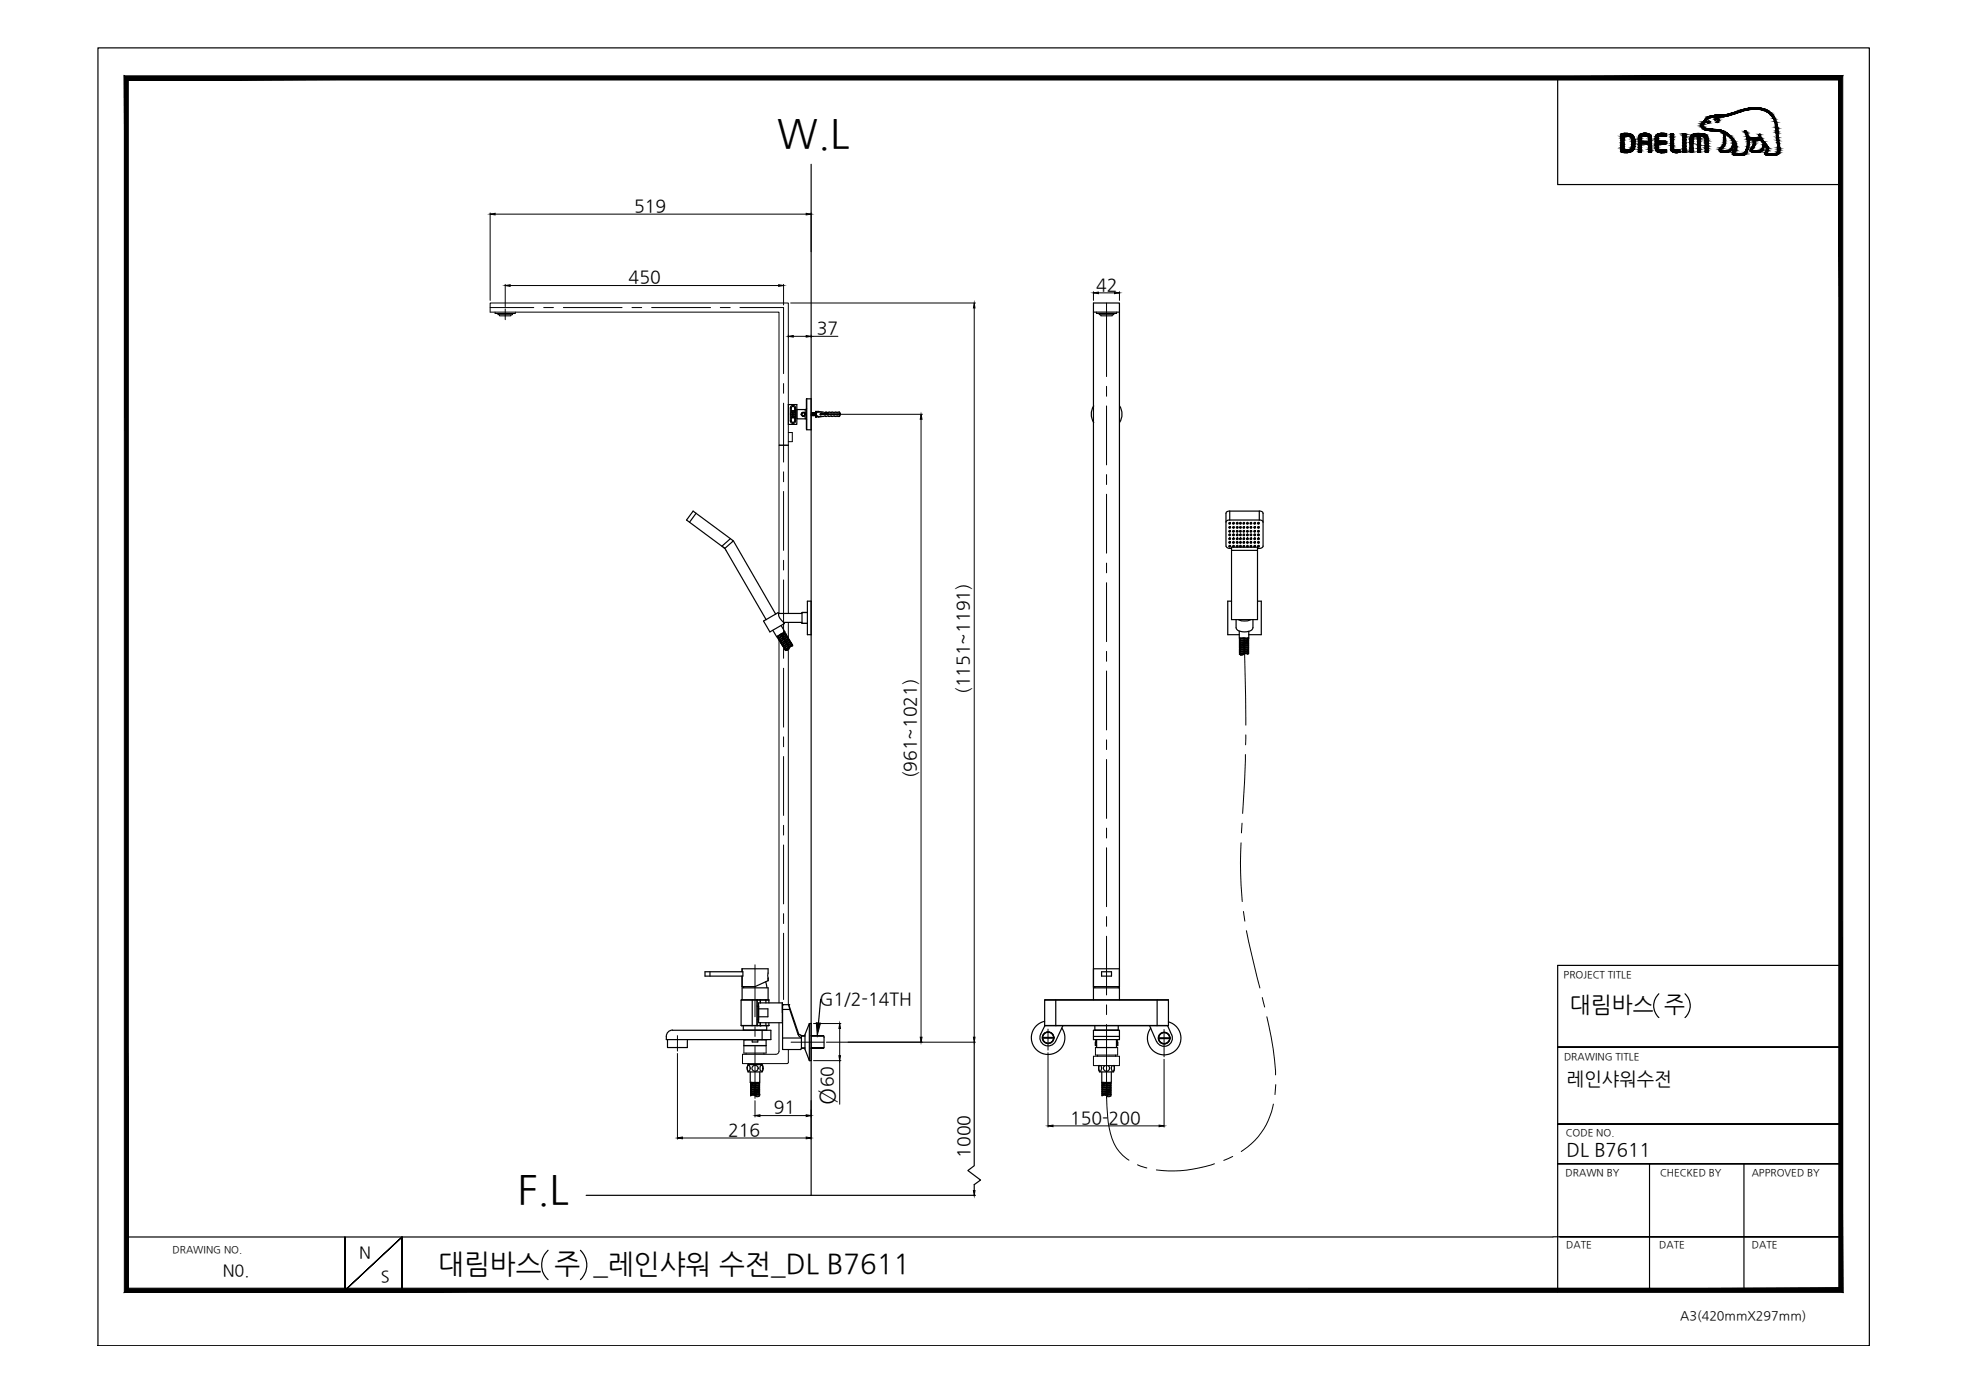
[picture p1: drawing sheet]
<svg xmlns="http://www.w3.org/2000/svg" width="420mm" height="297mm" viewBox="0 0 420 297" stroke-linecap="round" stroke-linejoin="round" font-family="sans-serif">
<defs><g id="words">
<g font-size="8.5">
<text x="165.8" y="31.5">W.L</text>
<text x="110.4" y="256.7">F.L</text>
</g>
<text font-size="5.9" x="93.5" y="271.7">대림바스 주 _레인샤워 수전_DL B7611</text>
<text font-size="4.8" x="335" y="216">대림바스 주</text>
<text font-size="4.7" x="178.1" y="235.7" transform="rotate(-90 178.1 235.7)">Ø</text>
<g font-size="4">
<text x="334.4" y="231.6">레인샤워수전</text>
<text x="334.3" y="246.8">DL B7611</text>
</g>
<g font-size="3.8">
<text x="135.3" y="45.2">519</text>
<text x="134.1" y="60.5">450</text>
<text x="233.9" y="62">42</text>
<text x="174.3" y="71.3">37</text>
<text x="206.8" y="148.1" transform="rotate(-90 206.8 148.1)">(1151~1191)</text>
<text x="195.5" y="166" transform="rotate(-90 195.5 166)">(961~1021)</text>
<text x="174.9" y="214.4">G1/2-14TH</text>
<text x="177.8" y="232" transform="rotate(-90 177.8 232)">60</text>
<text x="165.1" y="237.6">91</text>
<text x="228.3" y="239.7">150-200</text>
<text x="155.3" y="242.3">216</text>
<text x="207" y="247.1" transform="rotate(-90 207 247.1)">1000</text>
</g>
<g font-size="3.5">
<text x="76.6" y="268.5">N</text>
<text x="47.5" y="272.3">N0.</text>
<text x="81.3" y="273.6">S</text>
</g>
<text font-size="2.7" x="358.5" y="281.6">A3(420mmX297mm)</text>
<g font-size="2.1">
<text x="333.7" y="208.6">PROJECT TITLE</text>
<text x="333.7" y="226.2">DRAWING TITLE</text>
<text x="334.1" y="242.4">CODE NO.</text>
<text x="334.1" y="251">DRAWN BY</text>
<text x="354.2" y="251">CHECKED BY</text>
<text x="373.8" y="251">APPROVED BY</text>
<text x="36.8" y="267.4">DRAWING NO.</text>
<text x="334.2" y="266.4">DATE</text>
<text x="354.1" y="266.4">DATE</text>
<text x="373.8" y="266.4">DATE</text>
</g>
</g></defs>
<!-- layer: 0 -->
<g fill="#000" stroke="#000" stroke-width=".21">
<path d="M104.6 45.7l1-.2v.4zM172 45.5l1.1 .2-1.1 .2zM107.8 60.9l1.1-.1v.3zM166.1 60.8l1.1 .1-1.1 .2zM168.2 71.8l1.1-.2v.3zM172 71.6l1.1 .2-1.1 .1zM207.9 64.7l.2 1h-.4zM233.3 62.5l1.1-.2v.4zM237.8 62.3l1.1 .2-1.1 .2zM196.5 88.4l.3 1.1h-.4zM174.2 218.2l.9 .1-.7 2.6zM179.2 218.4l.2 1.1h-.4z"/>
<path d="M161.1 238.1l1.1-.2v.4zM172 237.9l1.1 .2-1.1 .2zM179 225.3h.4l-.2 1zM196.4 221.3h.4l-.3 1.1zM207.7 221.3h.4l-.2 1.1zM144.6 242.8l1-.2v.4zM172 242.6l1.1 .2-1.1 .2zM207.7 254.1h.4l-.2 1zM223.6 240.3l1.1-.2v.3zM247.3 240.1l1.1 .2-1.1 .1z"/>
<path d="M27.4 274.9l-.9 .9 365.9-.9zM26.5 275.8l365.9-.9 .8 .9zM392.4 17.1v257.8l.8 .9zM393.2 16.2v259.6l-.8-258.7zM27.4 17.1h365l.8-.9zM26.5 16.2h366.7l-365.8 .9zM26.5 16.2l.9 258.7v-257.8zM26.5 16.2l.9 258.7-.9 .9z"/>
</g>
<g fill="none" stroke="#000" stroke-width=".25">
<path d="M20.9 10.2h378v277h-378zM332.4 16.6v22.8h60.4M173.1 35.1v220M368.5 32.5h.1M233.3 66.6h5.6M168.2 86.3h1.8v4.3h-1.8zM168.6 87.1v2.7a.57 .57 0 0 0 .6 .6 .57 .57 0 0 0 .6-.6M168.6 87.1a.57 .57 0 0 1 .6-.6 .57 .57 0 0 1 .6 .6M168.9 88.8v1a.36 .36 0 0 0 .3 .3 .36 .36 0 0 0 .4-.3v-1M168.9 87.1a.36 .36 0 0 1 .3-.4 .36 .36 0 0 1 .4 .4M168.9 87.1v.9M168.9 87.7h.7"/>
<path d="M168.9 88.8v.4M168.9 89.2h.7M168.9 87.6v.1M169.1 88h.2v.3h.3v.2h-.3v.3h-.2v-.3h-.2v-.2h.2zM169.6 89.1h-.7M169.6 87.6h-.7v.3M169.6 87.1v.9M169.7 87.1v2.7M171 88.5l.3 .3M171.1 88.2l-.1 .3 .4 .3M171.3 88.8h.1M171.4 88.8h.1"/>
<path d="M171.5 88.8h-.1M171.5 88.8h.1M171.5 88.7h-.1M171.6 88.8h-.1M171.6 88.7l-.1 .1M171.6 88.7h.1M171.6 88.2l-.3-.2-.2 .3M171.7 88h.1M171.7 88.1h.1M171.7 88.1v.5l-.2 .2M171.7 88.2l.1 .2-.3 .4M171.7 88.1l-.5-.1-.2 .5 .1-.3"/>
<path d="M171.7 88.1v.1M172.1 87.1l-.3 .3v1.9l.3 .3M172.1 91.6l.1 .1M172.2 85.1v6.6M172.2 85.1l-.1 6.5M233.4 86.6a3.3 3.3 0 0 0 0 3.6M238.9 86.6a3.3 3.3 0 0 1 0 3.6M147.9 109.1l8.6 6.3-1.8 1.6-8.2-6zM148.5 109.5l-1.4 1.9M154.3 116.7l.6 .7M155.9 114.9l-1.9 1.7M156.5 115.4l9 15.6-2 1.2-8.6-14.8"/>
<path d="M261.6 116.5a.84 .84 0 0 0 1.2 .5M262.4 109.1h-.5l-.3 .4v7.1M262.4 111l-.5 .1-.3 .3M262.4 109.1h6.3M262.4 111h6.3M262.4 109.1v1.9M262.8 117.4h5.5M268.3 117h.4M268.7 109.1h.5l.3 .4v7.1a.71 .71 0 0 1-.8 .4M268.7 111l.5 .1 .3 .3M268.7 109.1v1.9M171.1 130.7h1.2"/>
<path d="M171.1 133h1.2M173.1 128.3h-.8v7.1h.8M262.8 128.3h-.8v7.1h2.4M262.8 132.2v-15.4h5.5v15.4M268.3 128.3h.8v7.1h-2.6M143.5 219.9h21v1.9h-22.3v-.6M143.5 219.8a1.33 1.33 0 0 0-1.3 1.3M150.4 207.4h8.1v.9h-8.1zM151.5 207.4v.9M158.2 213.4h5.9M158.2 218.8h5.9M158.4 208.3v2.2h2.7l2.8-1.2v-.6"/>
<path d="M158.4 206.7v.7M160.5 213.3v5.6M161.6 213.4v5.4M161.9 215.3h2v1.7h-2M161.9 214v4.2M162.2 218.9h.1M162.2 218.2v.6v-.6M162.2 213.3h.1M162.2 213.4v.6M162.2 218.8v.1M162.6 219.9v1.9M163.4 213.3v.7"/>
<path d="M163.4 218.2v.7M164.1 214v-.6h-6v5.4h6M164.1 218.2v.6M166.9 214l.1 10h3.9M166.9 217.8h.1M166.9 214.5l.1-.1zM167 215.4h1.5M167 214.4h.1M167 214.4h1.3M168.3 214.4h.1M168.3 214.4l2.2 6.3M168.3 214.4l.2 1"/>
<path d="M168.5 215.4l1.8 5.3 .6 .7M172.7 218.4l-.9 2.3v3.2l.9 2.4M172.7 218.4v7.9M172.7 218.4h.4M175.2 213.2l-.5 5.1M222.9 218.8v-5.4h26.4v5.4M222.9 218.8h26.4M222.9 217.9a3.6 3.6 0 0 0-2.6 4.7 3.6 3.6 0 0 0 5 2 3.6 3.6 0 0 0 1.3-5.2M223 218.9l-.9 1.8a1.76 1.76 0 0 0 .8 2.3 1.76 1.76 0 0 0 2.3-.8M223 218.8v.1M223 218.9h26.2M223 213.3h26.2"/>
<path d="M223 213.3v.1M225.3 213.3v5.6M226.8 218.9l-1.6 3.3M233.3 210.8v-146.1h5.6v146.1M233.3 219.9h5.6v1.9h-5.6zM233.3 210.5h5.6M235.1 207.4h2.1v.9h-2.1zM245.3 218.9l1.5 3.4M246.9 213.3v5.6M249.2 218.9l.8 1.9M249.3 213.3v.1M249.3 218.1a3.6 3.6 0 0 1 2.4 4.8 3.6 3.6 0 0 1-5 1.7 3.6 3.6 0 0 1-1.1-5.2"/>
<path d="M249.3 218.8v.1M354 212.1a3.5 3.5 0 0 0 0 5M359.6 212.1a3.5 3.5 0 0 1 0 5M392.8 206h-60.4v69.7M158.7 221.9h4.8M160.2 233.8a1.19 1.19 0 0 1 1.4 .2l.5-.1M160.5 221.9v.4h1.2v-.4M167 221.5h4M170.5 220.7l.5 .3v2.7l-.2 .3M170.8 223.9v.1M171 221h.8M171 223.7h.8"/>
<path d="M172.7 226.3h.4M173.1 223.7h2.6h-2.6M173.1 221h2.6l.1 .1v2.5l-.1 .1M173.1 223.6h2.7M207.9 222.4v26.3M222.4 221.5h2.5M222.4 221.4h2.5M222.5 221.5a1.16 1.16 0 0 0 1.2 1.1 1.16 1.16 0 0 0 1.1-1.1M222.5 221.3a1.16 1.16 0 0 1 1.2-1 1.16 1.16 0 0 1 1.1 1M233.3 221.2h5.6M234 221.9h-.2v1.2M235.1 233.8a.76 .76 0 0 1 1.2 .2l.8-.1"/>
<path d="M238.2 221.9h.2l.1 1.2M247.2 221.6h2.4M247.2 221.5h2.4M247.3 221.6a1.16 1.16 0 0 0 1.1 1.1 1.16 1.16 0 0 0 1.2-1.1M247.3 221.4a1.16 1.16 0 0 1 1.1-1 1.16 1.16 0 0 1 1.2 1M250 220.8a1.76 1.76 0 0 1-.9 2.3 1.76 1.76 0 0 1-2.3-.9M332.4 223.4h60.4h-60.4M332.4 239.9h60.4h-60.4M125.1 255.1h83M207.9 248.8l-1.4 1 2.7 2-1.3 1v1.3M332.4 248.3h60.4h-60.4M352 248.3v27"/>
<path d="M372.1 248.3v27M27 264h304.4M73.6 264v11.4l12.2-11.4-12.2 11.4zM85.8 275.4v-11.4v11.4M117 266.8a4.3 4.3 0 0 0 0 6.3M123.9 266.8a4.3 4.3 0 0 1 0 6.3M331.4 263.9h61.4h-59.9M341 275.3h51.8"/>
<circle cx="169.2" cy="88.4" r=".53"/>
<circle cx="171.4" cy="88.4" r=".32"/>
<circle cx="223.7" cy="221.4" r="1.25"/>
<circle cx="223.7" cy="221.4" r="1.21"/>
<circle cx="248.4" cy="221.5" r="1.25"/>
<circle cx="248.4" cy="221.5" r="1.21"/>
</g>
<!-- layer: 02___PRT_ALL_AXES -->
<g fill="none" stroke="#000" stroke-width=".25">
<path d="M171.8 87.4h-1.8v2h1.8M172.2 85.1h.9v6.6h-.9M163.5 132.2l-.6 .3 1.4 2.3 3.1-1.7-.2-.3M166.1 130.9l.2 .9 .9 1M166.1 130.9l-.1-.2-.5 .3M166.1 130.9h5M167.2 132.8h3.9M172.3 130.7h-1.2v2.3h1.2M262.8 132.2h5.5M263.8 132.2v1.8a1.56 1.56 0 0 0 1.8 .8l1-.1 .7-.5 .1-2M264.2 132.2a3.1 3.1 0 0 0 2.7 0M158.4 207.4v-.7h5.5v2.6"/>
<path d="M158.4 208.3v2.2M158.4 213.3v-2.5h5.5v2.5M158.6 218.9v.9h5v-.9M158.7 210.5v.3M158.8 219.8v.1M161.6 214.7h.3v2.8h-.3M161.9 214h5v4.2h-5M163.4 209.5l.2 1.3M163.5 219.8v.1M233.3 213.3v-2.5h5.6v2.5M233.3 210.5v-3.8h5.6v3.8M233.6 218.9v.9h5v-.9"/>
<path d="M233.7 210.5l-.1 .3M233.8 219.8v.1M238.4 219.8v.1M238.6 210.5v.3M142.4 221.8v1.7h4.3v-1.7M158.7 221.9v1.2h4.8v-1.2M158.8 221.8h.1M158.8 221.8h4.7M159 221.8v.1M163.2 221.8v.1M163.5 221.8h.1M233.8 222.3v.8h.2"/>
<path d="M233.8 221.8h.1M233.8 221.8h.2M234 221.9v1.6h4.2v-1.6M238.2 221.8h.2M238.4 221.8h.1M238.5 222.3v.8h-.3"/>
</g>
<path d="M171 221.1h.8M171 223.6h.8M173.1 221.1h2.7M173.1 223.6h2.7" fill="none" stroke="#000" stroke-width=".21"/>
<!-- layer: 0 -->
<g fill="none" stroke="#000" stroke-width=".21">
<path d="M104.6 45.4v18.7M105.6 45.7h66.4M173.1 45.4v8.3M104.6 64.7h63.6v30.3h-2v-28.4h-61.6zM105.6 66.6v.3h4.4v-.3M106.2 66.9v.3h3.2v-.3M106.6 67.2v.2h2.4v-.2M107.8 60.7v4.7M108.9 60.9h57.2M167.2 60.7v4.4M168.2 71.5v.5M168.7 64.7h39.4"/>
<path d="M169.3 71.8h2.7M173.1 71.5v.5M173.1 71.8h5.7M207.9 65.7v155.6M233.3 62.2v1.9M234 66.6v.3h4.3v-.3M234.4 62.5h3.4M234.6 66.9v.3h3.1v-.3M234.9 67.2v.2h2.4v-.2M238.9 62.2v1.9M168.2 95h-2v35.9M168.2 95v35.9"/>
<path d="M168.2 92.3h.9v1.9h-.9M177.3 88.4h19.5M196.5 89.5v131.8M166.2 136.5v77.5M168.2 132.8v3.5M168.2 138.5v75.9M166.2 218.2v6.1a.66 .66 0 0 1-.6 .7M173.6 218.4h5.8M179.2 219.5v5.8M144.6 224.8v18.3M158.7 223.2h4.8v1.5h-4.8zM159.2 224.7v.3"/>
<path d="M159.8 227v.2M161.1 234.9v3.5M162.2 238.1h9.8M162.5 227v.2M163 224.7v.3M165.6 225h-7.2v2h9.5l.3-.3M168.2 224v2.7M173.1 234.9v8.2M173.6 226.3h5.8M176.3 222.4h31.8M179.2 226.3v9.3M223.6 224.6v15.9"/>
<path d="M233.3 225.4h5.6v2h-5.6zM233.8 223.5h4.7v1.6h-4.7zM234.2 225.1v.3M238 225.1v.3M248.4 226v14.5M145.6 242.8h26.4M224.7 240.3h22.6"/>
</g>
<!-- layer: Cneter -->
<g fill="none" stroke="#000" stroke-width=".21">
<path d="M104.6 65.6h9.3M107.8 65.9v2.3M116 65.6h2.1M120.2 65.6h12.5M134.9 65.6h2M139.1 65.6h12.5M153.7 65.6h2.1M157.9 65.6h9.3v14.1M236.1 64.7v15.7M167.2 81.8v2.1M167.2 86v12.6M236.1 82.4v2.2"/>
<path d="M236.1 86.6v12.6M167.2 100.7v2.1M167.2 104.9v12.5M167.2 119.6v2M236.1 101.3v2.1M236.1 105.5v12.5M167.2 123.8v12.5M167.2 138.4v2.1M236.1 120.2v2M236.1 124.3v12.6M236.1 139v2.1M265.6 139.5l.2 15.2"/>
<path d="M167.2 142.6v12.6M167.2 157.2v2.2M236.1 143.2v12.6M236.1 157.9v2M265.8 156.8v2.1M167.2 161.4v12.6M167.2 176.1v2.1M236.1 162.1v12.5M236.1 176.7v2.1M264.8 179.8l-.1 6.7 .4 5.9M265 175.7l-.1 2M265.8 161l-.6 12.6"/>
<path d="M167.2 180.3v12.6M167.2 195v2.1M167.2 199.2v14.1M236.1 180.9v12.6M236.1 195.6v2.1M236.1 199.8v12.5M265.3 194.5l.3 2.1M266 198.6l2.8 12.2M161.1 205.9v11.1M161.1 219.1v2.1M223.6 219.6v4.5M236.1 214.4v2.1"/>
<path d="M236.1 218.6v15.7M248.4 219.7v5.8M269.4 212.9l.5 2M270.3 217l.4 1.8a57.3 57.3 0 0 1 1.5 10.6M144.6 221v3.3M161.1 223.3v11.1M168.8 222.4h7M236.1 233.8l.1 2.3a18.8 18.8 0 0 0 2 8.9 8.9 8.9 0 0 0 2.7 2.6M271.7 235.6a15 15 0 0 1-6.8 10.1M272.2 231.5l-.1 2.1M242.7 248.6l2 .6M259.2 248.3a27.4 27.4 0 0 1-12.5 1.4"/>
<path d="M263 246.8l-1.9 .8"/>
</g>
<!-- layer: DEF_LAYER_ASSEM_MEMBER -->
<g fill="none" stroke="#000" stroke-width=".25">
<path d="M262.2 111.6l.3-.1 .1 .2-.2 .2zM262.2 112.5l.3-.1 .1 .2-.2 .1zM262.2 113.3l.3-.1 .1 .2-.2 .2zM262.2 114.9l.3-.1 .1 .2-.2 .2zM262.2 115.7l.3-.1 .1 .2-.2 .1zM262.2 116.5l.3-.1 .1 .2-.2 .1zM262.3 111.6l.2 .1zM262.3 112.5l.2 .1zM262.3 113.3l.2 .1-.1 .1zM262.3 114.1h.2v.1zM262.3 114l.3 .1-.1 .2-.3-.1zM262.3 114.9l.2 .1z"/>
<path d="M262.3 115.7l.2 .1h-.1zM262.3 116.5l.2 .1zM262.4 111.6v.1M262.4 112.5v.1M262.4 113.3v.2M262.4 114.1v.1M262.4 114.9v.1M262.4 115.7v.1M262.4 116.5v.1M263 111.6l.3-.1 .1 .2-.2 .2zM263 112.5l.3-.1 .1 .2-.2 .1zM263 113.3l.3-.1 .1 .2-.2 .2z"/>
<path d="M263 114.1l.3-.1 .1 .2-.2 .1zM263 114.9l.3-.1 .1 .2-.2 .2zM263 116.5l.3-.1 .1 .2-.2 .1zM263.1 113.4l.2-.1zM263.1 115.6l.3 .1-.1 .2-.3-.1zM263.2 111.6l.1 .1zM263.2 112.5l.1 .1zM263.2 114.1l.1 .1zM263.2 114.9l.1 .1zM263.2 115.7l.1 .1h-.1zM263.2 116.5l.1 .1zM263.2 111.6v.1"/>
<path d="M263.2 112.5v.1M263.2 113.3v.2M263.2 114.1v.1M263.2 114.9v.1M263.2 115.7v.1M263.2 116.5v.1M263.8 111.6l.3-.1 .1 .2-.3 .2zM263.8 114.9l.3-.1 .1 .2-.3 .2zM263.8 116.5l.3-.1 .1 .2-.3 .1zM263.9 112.4l.3 .1-.1 .2-.3-.1zM263.9 113.2l.3 .2-.3 .2zM263.9 114l.3 .1-.1 .2-.3-.1z"/>
<path d="M263.9 115.6l.3 .1-.1 .2-.3-.1zM263.9 111.6l.2 .1zM263.9 112.5l.2 .1zM263.9 113.3l.2 .1-.1 .1zM263.9 114.1l.2 .1zM263.9 114.9l.2 .1zM263.9 115.7l.2 .1h-.1zM263.9 116.5l.2 .1zM264 111.6v.1M264 112.5v.1M264 113.3v.2M264 114.1v.1"/>
<path d="M264 114.9v.1M264 115.7v.1M264 116.5v.1M264.5 111.6l.2-.1 .2 .2-.2 .2zM264.5 112.5l.2-.1 .2 .2-.2 .1zM264.5 113.3l.2-.1 .2 .2-.2 .2zM264.5 114.1l.2-.1 .2 .2-.2 .1zM264.5 114.9l.2-.1 .2 .2-.2 .2zM264.5 115.7l.2-.1 .2 .2-.2 .1zM264.5 116.5l.2-.1 .2 .2-.2 .1zM264.6 111.6l.2 .1zM264.6 112.5l.2 .1z"/>
<path d="M264.6 113.3l.2 .1-.1 .1zM264.6 114.1l.1 .1zM264.6 114.9l.2 .1zM264.6 115.7l.2 .1h-.1zM264.6 116.5l.2 .1zM264.7 111.6v.1M264.7 112.5v.1M264.7 113.3v.2M264.7 114.1v.1M264.7 114.9v.1M264.7 115.7v.1M264.7 116.5v.1"/>
<path d="M265.2 111.6l.3-.1 .1 .2-.2 .2zM265.2 112.5l.3-.1 .1 .2-.2 .1zM265.2 114.9l.3-.1 .1 .2-.2 .2zM265.2 116.5l.3-.1 .1 .2-.4 .1zM265.3 113.2l.3 .1-.2 .3-.2-.1zM265.3 114l.3 .1-.1 .2-.3-.1zM265.3 115.8l.2-.1zM265.3 115.6l.3 .1-.1 .2-.3-.1zM265.4 111.6l.1 .1zM265.4 112.5l.1 .1zM265.4 113.3l.1 .1-.1 .1zM265.4 114.1l.1 .1z"/>
<path d="M265.4 114.9l.1 .1zM265.4 116.5l.1 .1zM265.4 111.6v.1M265.4 112.5v.1M265.4 113.3v.2M265.4 114.1v.1M265.4 114.9v.1M265.4 115.7v.1M265.4 116.5v.1M266 111.6l.2-.1 .2 .2-.3 .2zM266 112.5l.2-.1 .2 .2-.3 .1zM266 114.9l.2-.1 .2 .2-.3 .2z"/>
<path d="M266 116.5l.2-.1 .2 .2-.3 .1zM266.1 114l.2 .1v.2l-.3-.1zM266.1 115.8l.2-.1zM266.1 115.6l.2 .1v.2l-.3-.1zM266.1 111.6l.2 .1zM266.1 112.5l.2 .1zM266.1 113.3l.2 .1-.1 .1zM266.1 114.1l.1 .1zM266.1 114.9l.2 .1zM266.1 116.5l.2 .1zM266.1 111.6l.1 .1M266.1 112.5l.1 .1"/>
<path d="M266.1 113.3l.1 .2M266.1 114.1l.1 .1M266.1 114.9l.1 .1M266.1 115.7l.1 .1M266.1 116.5l.1 .1M266.7 111.6l.3-.1 .1 .2-.2 .2zM266.7 112.5l.3-.1 .1 .2-.2 .1zM266.7 113.3l.3-.1 .1 .2-.2 .2zM266.7 114.1l.3-.1 .1 .2-.2 .1zM266.7 114.9l.3-.1 .1 .2-.2 .2zM266.7 115.7l.3-.1 .1 .2-.2 .1zM266.7 116.5l.3-.1 .1 .2-.2 .1z"/>
<path d="M266.9 111.6l.1 .1zM266.9 112.5l.1 .1zM266.9 113.3l.1 .1-.1 .1zM266.9 114.1h.1v.1zM266.9 114.9l.1 .1zM266.9 115.7l.1 .1h-.1zM266.9 116.5l.1 .1zM266.9 111.6v.1M266.9 112.5v.1M266.9 113.3v.2M266.9 114.1v.1M266.9 114.9v.1"/>
<path d="M266.9 115.7v.1M266.9 116.5v.1M267.5 111.6l.3-.1 .1 .2-.2 .2zM267.5 112.5l.3-.1 .1 .2-.2 .1zM267.5 113.3l.3-.1 .1 .2-.2 .2zM267.5 114.1l.3-.1 .1 .2-.2 .1zM267.5 114.9l.3-.1 .1 .2-.2 .2zM267.5 116.5l.3-.1 .1 .2-.2 .1zM267.7 113.4l.1-.1zM267.7 115.6l.2 .1-.1 .2-.2-.1zM267.7 111.6l.1 .1zM267.7 112.5l.1 .1z"/>
<path d="M267.7 114.1l.1 .1zM267.7 114.9l.1 .1zM267.7 115.7l.1 .1h-.1zM267.7 116.5l.1 .1zM267.7 111.6v.1M267.7 112.5v.1M267.7 113.3v.2M267.7 114.1v.1M267.7 114.9v.1M267.7 115.7v.1M267.7 116.5v.1M268.3 111.6l.3-.1 .1 .2-.2 .2z"/>
<path d="M268.3 112.5l.3-.1 .1 .2-.2 .1zM268.3 114.9l.3-.1 .1 .2-.2 .2zM268.3 116.5l.3-.1 .1 .2-.2 .1zM268.4 113.2l.3 .2-.2 .2zM268.4 114l.3 .1-.1 .2-.2-.1zM268.4 115.6l.3 .1-.1 .2-.2-.1zM268.5 111.6l.1 .1zM268.5 112.5l.1 .1zM268.5 113.3l.1 .1-.1 .1zM268.5 114.1l.1 .1zM268.5 114.9l.1 .1zM268.5 115.7l.1 .1h-.1z"/>
<path d="M268.5 116.5l.1 .1zM268.5 111.6v.1M268.5 112.5v.1M268.5 113.3v.2M268.5 114.1v.1M268.5 114.9v.1M268.5 115.7v.1M268.5 116.5v.1M165.8 135.8v.1M165.8 135.9h.1M165.9 135.9h-.1M165.9 135.9h.1"/>
<path d="M165.9 135.8h.1M166 135.8h-.1M166 135.9h.1M166.1 136.2v.1M166.1 136.2h.1M166.1 136.2l.1 .1M166.2 136.2h.1M166.2 136.3h.1M166.3 136.5h.1M166.3 136.5v.1M166.4 136.6h.1M166.4 136.5v.1"/>
<path d="M166.4 136.6h-.1M166.4 136.5h.1M166.5 136.9v.1M166.5 136.9h.1M166.6 136.8h-.1M166.6 136.9v.1M166.6 136.9l-.1 .1M166.6 136.9h.1M166.6 135.4l-.7 .5M166.6 135.4l-.7 .4M166.7 137.3h.1M166.7 133.5l.8 1.3-1.8 1.1-.8-1.4"/>
<path d="M166.7 135.4h.1M166.7 135.4l-.7 .5 .1 .4M166.7 137.2h.1M166.7 137.2v.1M166.8 137.2h-.1M166.8 137.2h.1M166.8 137.2v.1M166.8 137.3h.1M166.8 135.7h.1M166.8 135.7l-.7 .5M166.9 137.6h.1M166.9 135.2l-.3 .2"/>
<path d="M166.9 135.8l-.8 .6 .2 .2M166.9 135.8h.1M167 137.6h-.1M167 137.6h.1M167 137.5h.1M167 137.7l.1 .2M167 137.6v.1M167.1 136.1h.1M167.1 136.1l-.8 .6 .2 .3M167.1 137.9l.3 .4M167.1 137.9h.1M167.2 137.9h.1"/>
<path d="M167.2 136.4h.1M167.2 136.4l-.6 .5M167.2 136.4l-.6 .4M167.3 138h.1M167.3 136.5h.1M167.3 136.5l-.8 .5 .2 .3M167.3 138.2h.1M167.3 134.9h.1M167.3 134.9h.2M167.4 138.2h-.1M167.4 134.9l-.7 .5M167.4 138.2v.1"/>
<path d="M167.4 134.9h.1M167.4 138.2h.1M167.5 136.7h.1M167.5 134.9l-.8 .5M167.5 134.9l.1 .2-.8 .6M167.5 136.7l-.7 .5M167.5 136.8l-.8 .6 .2 .2M167.5 138.6h.1M167.5 136.8h.1M167.5 135.2v.1l-.6 .5M167.5 135.2h.2M167.6 138.5h.1"/>
<path d="M167.6 138.6v.1M167.6 135.2h.1M167.6 137h.1M167.6 137l-.7 .6M167.6 138.6h.1M167.6 138.8h.1M167.7 135.2l.1 .2-1.4 1.1M167.7 135.2l-.8 .6M167.7 138.8h.1M167.7 137.1h.1M167.7 135.5l-.6 .6M167.7 137.1l-.7 .5"/>
<path d="M167.8 135.6h.1M167.8 137.4h.1M167.8 135.6l-.7 .5M167.8 135.6l.2 .2-.8 .6M167.8 137.4l-.6 .5M167.8 138.8h.1M167.9 137.5h.1M167.9 137.5l-.7 .5v-.1M167.9 135.9h.1M167.9 138.7l-.1 .1M168 138.7h-.1M168 135.9l-.7 .6"/>
<path d="M168 135.9h.1M168 136h.1M168 137.7h.1M168 135.9l.2 .2-.7 .6M168 137.7l-.6 .5M168.1 138.6l-.1 .1M168.1 137.8h.1M168.1 137.8l-.7 .5 .1 .3M168.1 136.2l.1 .1-.7 .5M168.1 138.5v.1M168.2 138.5v.1M168.2 136.2h.1"/>
<path d="M168.2 138.6h.1M168.3 138.4h.1M168.3 138.1h.1M168.3 136.2l-.8 .6M168.3 136.2l.1 .3-.8 .5M168.3 138.4l-.1 .2M168.3 138.1l-.7 .5M168.3 138.1l-.7 .6v.1M168.3 136.5l-.6 .6M168.4 136.6h.1M168.5 136.6l-.8 .5M168.5 136.6l.1 .2-.8 .6"/>
<path d="M168.6 136.9v.1M168.6 137l-.7 .5M168.6 137h.1M168.6 136.9h.1M168.7 136.9l.1 .2-.8 .6M168.7 136.9l-.1 .1M168.7 137.2l.1 .1-.7 .5M168.8 137.3h.1M168.8 137.8v.1M168.9 137.3l-.8 .5M168.9 137.3l.1 .2-.7 .6M168.9 137.6h.1"/>
<path d="M169 137.6h.1M169 137.7l-.7 .4M169 137.6v.1M169 137.6l-.7 .5M169.1 137.9a.8 .8 0 0 0-.8 .5M169.1 137.6v.1M169.1 137.6l-.1 .1M169.1 137.8h.1M264.4 134.7v1.5h2.1v-1.5M264.5 139.4h.1M264.5 137h.1M264.5 138.2h.1"/>
<path d="M264.5 136.2v.1M264.5 139.4l.1 .1M264.5 139l.1 .1M264.5 138.7h.1M264.5 138.2l.1 .1M264.5 137.9h.1M264.5 137.5h.1M264.5 137l.1 .1M264.5 136.3h.1M264.5 139h.1M264.5 139.6h.1M264.6 137.4h-.1"/>
<path d="M264.6 138.6l-.1 .1M264.6 139h.1M264.6 136.6l-.1 .1M264.6 136.2l-.1 .1M264.6 137.4l-.1 .1M264.6 138.4l-.1 .3M264.6 139.6l.1 .1M264.6 137.8v.1M264.6 137.8h.1M264.6 136.2h.1M264.6 138.6h.1M264.6 137h.1"/>
<path d="M264.6 137.1h.1M264.6 136.3v.1M264.6 137v.2M264.6 137.5v.1M264.6 137.9h.1M264.6 138.2v.2l.9-.1M264.6 138.7h.1M264.6 139v.2M264.6 139.4v.1M264.6 138.3h.1M264.6 138.2h.1M264.6 136.6h.1"/>
<path d="M264.6 137.1v.1M264.6 137.4h.1M264.6 139.4h.1M264.6 139.1h.1M264.6 136.3h.1M264.6 137.5h.1M264.6 139.5h.1M264.6 136.8h.1M264.6 136.7h.1M264.7 137.8h-.1M264.7 139.7l.1 .1M264.7 139.7h.1"/>
<path d="M264.8 139.8h.1M264.8 139.8h.2M265.1 139.7h.1M265.2 139.7h-.1M265.2 139.6h.1M265.2 139.7h.1M265.3 139.6v.1M265.5 139.3h.1M265.5 139h.1M265.5 139.5h.1M265.5 139.5l-1 .2M265.5 139.1h.1"/>
<path d="M265.5 139.1l-1 .1v.2M265.5 138.7h.1M265.5 138.7l-1 .1v.2M265.5 138.5h.1M265.5 138.1h.1M265.5 137.8h.1M265.5 137.3h.1M265.5 138.3h.1M265.5 137.9l-1 .1v.2M265.5 137.5h.1M265.5 137.5l-1 .1v.3M265.5 137.1h.1"/>
<path d="M265.5 137.1l-1 .1v.3M265.5 136.6h.1M265.5 136.7h.1M265.5 136.7l-1 .1v.2M265.5 136.3h.1M265.5 136.3l-1 .1v.3M265.5 137.9h.1M265.5 136.6l-1 .1M265.5 136.2h.3M265.5 139.3l-.9 .1M265.5 139h-.9M265.5 138.1l-.9 .1"/>
<path d="M265.5 137.8l-.9 .1M265.5 137.3l-.9 .2M265.5 138.5l-.9 .2M265.5 136.2l-.9 .1M265.5 138.5l-.9 .1M265.5 136.6h-.9M265.5 137.8h-.8M265.5 136.2h-.9M265.5 137.3l-.9 .1M266 139.5l.3 .1M266 139.4l-.8 .3M266.2 139.4l-.7 .1"/>
<path d="M266.3 137.4l-.8 .1M266.3 139.6h.1M266.3 139.4h-.1M266.3 137h.1M266.3 138.6h.1M266.3 137.8h.1M266.3 139.4l-.8 .1M266.3 139l-.8 .1M266.3 138.6l-.8 .1M266.3 138.2l-.8 .1M266.3 137.8l-.8 .1M266.3 136.9v.1l-.8 .1"/>
<path d="M266.3 136.6l-.8 .1M266.3 136.2l-.8 .1M266.3 136.5v.1M266.3 137.3v.1M266.3 137.7v.1M266.3 138.1v.1M266.3 138.5v.1M266.3 138.9v.1M266.3 139.2v.2M266.3 139.3l.1 .1M266.3 139h.1M266.3 136.2h.1"/>
<path d="M266.3 138.1l.1 .1M266.3 137.3l.1 .1M266.3 136.6h.1M266.3 138.9h.1M266.3 138.5h.1M266.3 138.1h.1M266.3 137.4h.1M266.3 139.3h.1M266.3 136.1h.1M266.3 136.9h.1M266.4 136.6v.3l-1.8 .1M266.4 138.2l-.9 .1"/>
<path d="M266.4 137.8l-.9 .1M266.4 136.6l-.9 .1M266.4 136.2l-.9 .1M266.4 137l-.9 .1M266.4 139l-.9 .1M266.4 138.6l-.9 .1M266.4 136.2v.3l-.9 .1M266.4 137v.3h-.9M266.4 137.4v.2l-.9 .2M266.4 137.8v.3h-.9M266.4 138.2v.2l-.9 .1M266.4 138.6v.2l-.9 .2"/>
<path d="M266.4 139v.2l-.9 .1M266.4 139.4v.1M266.4 139.4h-.1M266.4 137.4h-.1M159.6 227.2l3-.1a1.63 1.63 0 0 1 0 1.6M159.6 228.7h3M159.7 227.1a1.63 1.63 0 0 0 0 1.6M160.1 228.7v2.3h2v-2.3M160.1 227.9l-.3-.6a.75 .75 0 0 0 0 1.3l.3-.6M160.2 231h.1M160.2 231.3h.1M160.2 233.7h.1"/>
<path d="M160.2 233.3h.1M160.2 232.5h.1M160.2 232.1h.1M160.2 231.7h.1M160.2 232.9h.1M160.2 231v.3M160.2 231.6h.1M160.2 232.8h.1M160.2 232.8v.1M160.2 232v.1M160.3 231h.1M160.3 231.3h.1"/>
<path d="M160.3 232.2l-.1 .3M160.3 231.3v.1M160.3 231.7v.1M160.3 232.1v.1M160.3 232.5v.1M160.3 232.9v.1M160.3 233.3v.1M160.3 233.7l-.1 .1M160.3 231.6h.1M160.3 232.8h.1M160.3 233.2h.1M160.3 233.7h.1"/>
<path d="M160.3 232.5h.1M160.3 232h.1M160.3 233.3h.1M160.3 232.1h.1M160.3 232.9h.1M160.3 233.6h.1M160.3 232.2h.1M160.3 232.4h.1M160.3 231.7h.1M160.3 233.8h.1M160.3 231h-.1M160.6 231.2h.1"/>
<path d="M160.6 231.7l-.4 .1v.3M160.6 231.2l-.3 .1M160.7 231.7h.1M160.7 231.6l-.4 .1M160.7 231.7h.4M160.7 231.2h.1M161.1 233.2h.1M161.1 231.3l-.9 .1v.3M161.1 231.6h.1M161.1 231.7h.1M161.1 232.1h.1M161.1 232.5h.1"/>
<path d="M161.1 232.5l-.8 .1-.1 .3M161.1 233.7h.1M161.1 233.3h.1M161.1 233.3l-.9 .1v.3M161.1 232.9h.1M161.1 232.9l-.8 .1-.1 .3M161.1 232.8h.1M161.1 232h.1M161.1 231.2l-.8 .1M161.1 231.3h.1M161.1 231.2h-.4M161.1 233.2l-.8 .1"/>
<path d="M161.1 232.1l-.8 .1M161.1 233.7h-.2M161.1 232.8l-.8 .1M161.1 232l-.8 .1M161.1 231.6l-.8 .1M161.1 233.2h-.8M161.1 232.8h-.8M161.1 232h-.8M161.8 227.9a.66 .66 0 0 0-1-.5 .66 .66 0 0 0 0 1.1 .66 .66 0 0 0 1-.5M161.9 232l-.8 .1M161.9 231.3h-.8M161.9 233.2l-.8 .1"/>
<path d="M162 232.8h.1M162 231.2l-.9 .1M162 232.8l-.9 .1M162 231.5v.2h-.9M162 232l-.9 .1M162 232.3v.1l-.9 .1M162 233.6h.1M162 233.2l-.9 .1M162 231.1v.1M162 231.9v.1M162 232.7v.1M162 233.1v.1"/>
<path d="M162 233.5v.1M162 233.2h.1M162 233.6l-.9 .1M162 232h.1M162 232h-.1M162 232.4h.1M162 231.6h.1M162 233.5h.1M162 231.2h.1M162 233.3h.1M162.1 231v.1l-1 .1M162.1 233.2v.3l-1.8 .2"/>
<path d="M162.1 232v.3l-1.8 .2M162.1 232.8l-1 .1M162.1 233.6l-1 .1M162.1 232.4l-1 .1M162.1 231.6l-1 .1M162.1 231.2v.3l-1 .1M162.1 231.6v.3l-1 .1M162.1 232.4v.3l-1 .1M162.1 232.8v.3l-1 .1M162.1 233.6v.3M162.1 231.2l-.1 .1M162.3 227.4l.2-.1a.87 .87 0 0 1 0 1.3l-.2-.1a1.05 1.05 0 0 1 0-1.1z"/>
<path d="M234.5 227.3l-.1 .7 .2 .7M234.6 227.4l-.2 .5 .3 .7 .2-.1 .2-.5M234.6 228.7h3M234.9 227.4l.2 .5M235.1 228.7v2.3h2v-2.3M235.1 231.3h.1M235.1 233.7h.1M235.1 233.3h.1M235.1 232.5h.1M235.1 233.7h.2M235.1 233.3h.2M235.1 231.3h.2"/>
<path d="M235.1 231.7h.2M235.1 232.9h.2M235.1 232.1h.2M235.2 231.7h.1M235.2 231.7h-.1M235.2 231.6h.1M235.2 232l-.1 .1M235.2 233.8h-.1M235.2 232.8h.1M235.3 233.2h-.1M235.3 232.1h-.1M235.3 233.7h-.1"/>
<path d="M235.3 233.8h.1M235.3 232h.1M235.3 231h.1M235.3 231.3h.1M235.3 231.3v.1M235.3 231.7v.1M235.3 232.1h.8M235.3 232.5v.1M235.3 232.9v.1M235.3 233.3v.1M235.3 233.7v.1M235.3 232.2h-.2v.3"/>
<path d="M235.3 231.6h.1M235.3 232.8h.1M235.3 233.6h.1M235.3 232.4h.1M235.3 233.2h.1M235.3 233.7h.1M235.3 232.5h.1M235.3 233.3h.1M235.3 232.1h.1M235.3 232.9h.1M235.3 232.2h.1M235.3 231.7h.1"/>
<path d="M235.4 231h-.3v.3M235.7 231.2h.1M235.7 231.2l-.4 .1M235.7 231.7h-.1M235.7 231.6l-.4 .1M235.8 227.4a.64 .64 0 0 0 0 1.1 .64 .64 0 0 0 1-.5M236.1 233.2h.1M236.1 231.3l-1 .1v.3M236.1 231.6h.1M236.1 231.7h.1M236.1 231.7l-1 .1v.3M236.1 232.1h.1"/>
<path d="M236.1 232.5h.1M236.1 232.5l-1 .1v.3M236.1 233.7h.1M236.1 233.3h.1M236.1 233.3l-1 .1v.3M236.1 232.9l-1 .1v.3M236.1 232.8h.1M236.1 232h.1M236.1 232.9h.1M236.1 231.2l-.8 .1M236.1 231.3h.1M236.1 232.8l-1 .1"/>
<path d="M236.1 231.2h-.4M236.1 233.2l-.8 .1M236.1 233.7h-.1M236.1 232.8l-.8 .1M236.1 232l-.8 .1M236.1 231.6l-.8 .1M236.1 233.2h-.8M236.1 232h-.8M236.4 227.4l.3 .2 .1 .3M237 231.2h-.1M237 233.3h-.1M237 232.8h.1"/>
<path d="M237 231.1v.1l-.9 .1M237 232.8l-.9 .1M237 231.5l-.1 .2h-.8M237 231.9v.1l-.9 .1M237 232.3v.1l-.8 .1M237 233.5v.1l-.9 .1M237 233.2l-.9 .1M237 232.7v.1M237 233.1v.1M237 231.2h.1M237 231.6h.1M237 232h.1"/>
<path d="M237 233.6h.1M237 233.2h.1M237 232h-.1M237 233.5h.1M237 232.4h.1M237.1 231v.1l-1 .1M237.1 233.2v.3l-1.8 .2M237.1 232v.3l-1.8 .2M237.1 232.8l-1 .1M237.1 233.6l-1 .1M237.1 231.2l-1 .1M237.1 233.2l-1 .1"/>
<path d="M237.1 232.4l-1 .1M237.1 232l-1 .1M237.1 231.6l-1 .1M237.1 231.2v.3l-1 .1M237.1 231.6v.3l-1 .1M237.1 232.4v.3l-1 .1M237.1 232.8v.3l-1 .1M237.1 233.6v.3M237.3 227.4a.84 .84 0 0 0 .2 1.2 .83 .83 0 0 0 .1-1.2M237.7 227.3l.1 .7-.2 .7"/>
<circle cx="266.2" cy="113.4" r=".2"/>
</g>
<!-- layer: 1 -->
<g fill="none" stroke="#000" stroke-width=".25">
<path d="M173.1 88.2h.2M173.1 88.7h.5M173.1 88.4h.4M173.3 88.2l.1 .5M173.3 88.2h.1M173.3 88.1l.1 .5M173.3 88.2l.2 .4M173.3 88.2h.2M173.5 88.2v.2M173.5 88.1l.1 .6v-.3M173.5 88.4l.1 .3M173.5 88.1l.1 .1"/>
<path d="M173.5 88.1v.1M173.6 88.2v.2M173.6 88.2h.1M173.6 88.7h.1M173.6 88.4h.1M173.6 88.2l.1 .2M173.6 88.7h.2M173.7 88.2l.1 .2M173.7 88.1l.1 .6v-.3M173.7 88.4l.1 .3M173.7 88.1l.1 .1M173.7 88.1v.1"/>
<path d="M173.8 88.7h.1M173.8 88.4h.3M173.8 88.7h.3M173.9 88.2l.1 .5M173.9 88.2h.2M173.9 88.1l.1 .1M174 88.6l-.1-.5 .1 .6M174.1 87.8h.1v1.2h-.1zM174.1 88.2h.1M174.2 88.9h1.6l.1-.2h.3v.2l.4-.2h.3v.2l1.9-.2v.2h.3M174.2 88.7h.1M174.2 87.9h1.2"/>
<path d="M174.5 88.9v.1l.9-.1M174.5 87.9v-.1l.9 .1M175 88.4h.3M175.1 88.3v.2M175.2 88.5v-.2v.2M175.3 88.3v.1M175.4 88.3v.1zM175.4 88.4h.1M175.4 87.9l.5 .2h1v-.2l1.9 .2v-.2h.3M175.5 88.3v.1M175.6 88.3v.1zM175.6 88.4h.3"/>
<path d="M175.7 88.3v.1M175.8 88.3v.1zM175.9 88.3v.1M175.9 88.3l.1 .1v-.1M176 88.4h.1M176.1 88.4v-.1v.1M176.1 88.3v.1zM176.2 88.4h.5M176.2 88.1v-.2l.4 .2M176.3 88.3v.1M176.3 88.3l.1 .1zM176.5 88.3l.1 .1-.1-.1"/>
<path d="M176.5 88.3h.1M176.5 88.3l.1 .1M176.6 88.4h.1M176.6 88.3l.1 .1M176.7 88.4h-.1M179.1 88.3h-4l-.1 .1 .1 .1 4-.1v.5M179.1 88.4h.3l-.3 .5M179.1 87.9l.3 .4h-.3M179.1 87.9v.4"/>
</g>
<g fill="#000" stroke="#000" stroke-width=".21">
<path d="M346.3 32.5h1.2zM346.5 28.5h.9zM347.2 32h1.3zM350.8 28.5h.4zM351.2 29h1.1zM351.8 32.5h.5zM353.7 32.4h1.9zM353.8 28.6h1.8zM354.4 32.6h.3zM354.4 28.5h.4zM354.6 29.1h1zM354.9 29.1h.7z"/>
<path d="M357.4 32.6h.6zM362.3 32.5h.5zM362.2 28.5h.8zM363 27h.4zM364.4 27.8h3zM364.4 25.9h.4zM364.9 27.9h2.6zM366 25.5l.1 .1zM366 25.5h.1zM366.2 25.3h.5zM366.3 24.6h2.7zM366.5 24.6h2.5z"/>
<path d="M366.3 25.2h.2zM366.6 24.6h2.4zM374.2 23h.8zM375 29.8h.6zM375.4 29.5h.5zM375.4 28.7l.2-.1z"/>
<path d="M345.9 29h1.3zM345.9 29h1.3z"/>
<path d="M346.3 32.5l1.1 .1zM346.5 32.6h.9z"/>
<path d="M345.9 29.1h.6zM345.9 29.1h.6z"/>
<path d="M345.9 29.1l.6 .2v-.2zM345.9 29.1l.6 .2h-.6z"/>
<path d="M345.9 29.3h.6zM345.9 29.3h.6z"/>
<path d="M345.9 29.3l.6 .3v-.3zM345.9 29.3l.6 .3h-.6z"/>
<path d="M345.9 29.6l.6 .3v-.3zM345.9 29.6l.6 .3h-.6z"/>
<path d="M345.9 29.9l.6 .1v-.1zM345.9 29.9l.6 .1h-.6z"/>
<path d="M345.9 30l.6 .5v-.5zM345.9 30l.6 .5h-.6z"/>
<path d="M345.9 30.5l.6 .3v-.3zM345.9 30.5l.6 .3h-.6z"/>
<path d="M345.9 30.8l.6 .4v-.4zM345.9 30.8l.6 .4h-.6zM345.9 31.2h.6zM345.9 31.2h.6z"/>
<path d="M345.9 31.2l.6 .4v-.4zM345.9 31.2l.6 .4h-.6z"/>
<path d="M345.9 31.6l.6 .2v-.2zM345.9 31.6l.6 .2h-.6z"/>
<path d="M345.9 31.8h.6zM345.9 31.8h.6z"/>
<path d="M345.9 31.8l.6 .2v-.2zM345.9 31.8l.6 .2h-.6zM345.9 32h.6zM345.9 32h.6z"/>
<path d="M345.9 32h.6zM345.9 32h.6z"/>
<path d="M345.9 32h.7zM345.9 32h.7z"/>
<path d="M345.9 29h.9zM345.9 29h1.2z"/>
<path d="M345.9 29h.9zM345.9 29l.6 .1zM345.9 29.1h.6zM345.9 29.1h.6z"/>
<path d="M345.9 32h1zM345.9 32h1z"/>
<path d="M345.9 32h1.1zM345.9 32h1.1z"/>
<path d="M345.9 29h1.2zM345.9 29h1.3z"/>
<path d="M345.9 32h1.2zM345.9 32h1.2z"/>
<path d="M347.2 29h1.3zM347.2 29h1.3z"/>
<path d="M345.9 32h1.3zM345.9 32h1.3z"/>
<path d="M346.5 28.5h1zM346.3 28.5h1.2z"/>
<path d="M346.3 28.5h1.3zM346.2 28.5h1.4z"/>
<path d="M346.2 28.5h1.5zM346.1 28.5h1.6z"/>
<path d="M346.2 32.5h1.4zM346.2 32.5h1.3z"/>
<path d="M346.1 28.5h1.8zM346 28.5h1.9z"/>
<path d="M346.1 32.5h1.6zM346.1 32.5h1.5z"/>
<path d="M346 28.5l1.9 .1zM346 28.5l1.9 .1z"/>
<path d="M345.9 32.4h2zM345.9 32.4h2z"/>
<path d="M345.9 32.4h2zM345.9 32.4l1.8 .1z"/>
<path d="M345.9 28.6l2.3 .1-.3-.1zM345.9 28.6l2.3 .1h-2.3z"/>
<path d="M345.9 32.3h2.3zM345.9 32.3h2.3z"/>
<path d="M345.9 32.3l2 .1 .3-.1zM345.9 32.3l2 .1h-2z"/>
<path d="M345.9 28.7h2.3zM345.9 28.7h2.3z"/>
<path d="M345.9 28.7l2.4 .1zM345.9 28.7l2.4 .1z"/>
<path d="M345.9 28.8l2.5 .1-.1-.1zM345.9 28.8l2.5 .1h-2.5z"/>
<path d="M345.9 32.3h2.4zM345.9 32.3h2.3z"/>
<path d="M345.9 32.1h2.5zM345.9 32.1h2.5z"/>
<path d="M345.9 32.1l2.4 .2 .1-.2zM345.9 32.1l2.4 .2h-2.4z"/>
<path d="M345.9 28.9h2.5zM345.9 28.9h2.5z"/>
<path d="M345.9 28.9l2.6 .1-.1-.1zM345.9 28.9l2.6 .1h-2.6z"/>
<path d="M347.2 29h1.3zM347.2 29h1.3z"/>
<path d="M347.2 29h1.4zM347.2 29h1.4z"/>
<path d="M347.3 32h1.2zM347.2 32h1.3zM347.2 32h1.3z"/>
<path d="M345.9 32l2.5 .1 .1-.1zM345.9 32l2.5 .1h-2.5z"/>
<path d="M347.4 29l1.2 .1v-.1zM347.4 29l1.2 .1z"/>
<path d="M347.6 31.9h1zM347.3 32h1.2z"/>
<path d="M347.8 29.1h.8zM347.8 29.1h.8z"/>
<path d="M347.8 29.1l.9 .2-.1-.2zM347.8 29.1l.9 .2h-.7z"/>
<path d="M347.7 31.9h.9zM347.6 31.9h1z"/>
<path d="M348 29.3l.8 .1-.1-.1zM348 29.3l.8 .1h-.7z"/>
<path d="M347.9 31.8h.8zM347.7 31.9h.9z"/>
<path d="M348.1 29.4l.7 .1zM348.1 29.4l.7 .1z"/>
<path d="M348.1 29.5l.8 .3-.1-.3zM348.1 29.5l.8 .3h-.7z"/>
<path d="M348.1 31.6h.7zM348.1 31.6h.7z"/>
<path d="M348.1 31.6l.6 .2 .1-.2zM348.1 31.6l.6 .2h-.8z"/>
<path d="M348.2 29.8l.7 .1v-.1zM348.2 29.8l.7 .1h-.7z"/>
<path d="M348.2 29.9l.7 .2v-.2zM348.2 29.9l.7 .2h-.7z"/>
<path d="M348.2 30.1l.7 .1zM348.2 30.1l.7 .1zM348.2 30.2h.7zM348.2 30.2h.7zM348.2 30.2h.7zM348.2 30.2h.7zM348.2 30.2h.7zM348.2 30.2h.7z"/>
<path d="M348.2 30.2h.7zM348.2 30.2h.7z"/>
<path d="M348.2 30.2l.7 .1zM348.2 30.2l.7 .1zM348.2 30.3h.7zM348.2 30.3h.7z"/>
<path d="M348.2 30.3l.7 .2v-.2zM348.2 30.3l.7 .2h-.7z"/>
<path d="M348.2 30.5l.7 .1v-.1zM348.2 30.5l.7 .1h-.7z"/>
<path d="M348.2 30.6l.7 .1v-.1zM348.2 30.6l.7 .1h-.7z"/>
<path d="M348.2 30.7l.7 .1zM348.2 30.7l.7 .1z"/>
<path d="M348.2 30.8h.7zM348.2 30.8h.7z"/>
<path d="M348.2 30.8l.7 .1zM348.2 30.8l.7 .1z"/>
<path d="M348.2 30.9l.7 .4v-.4zM348.2 30.9l.7 .4h-.7zM348.2 31.3h.7zM348.2 31.3h.7z"/>
<path d="M348.2 31.3l.6 .3 .1-.3zM348.2 31.3l.6 .3h-.7z"/>
<path d="M349.6 29.6h.7zM349.6 29.6h.7zM349.6 29.6h.7zM349.6 29.6h.7z"/>
<path d="M349.8 32.5h.2zM349.8 32.5h.2z"/>
<path d="M349.7 32.5h.5zM349.7 32.5h.3z"/>
<path d="M349.7 32.5h.5zM349.7 32.5h.5z"/>
<path d="M349.6 29.5l.7 .1zM349.6 29.5l.7 .1zM349.6 29.6h.7zM349.6 29.6h.7z"/>
<path d="M349.6 29.6h.7zM349.6 29.6h.7zM349.6 29.6h.7zM349.6 29.6h.7z"/>
<path d="M349.6 29.6l.7 .3v-.3zM349.6 29.6l.7 .3h-.7zM349.6 29.9h.7zM349.6 29.9h.7z"/>
<path d="M349.6 29.9l.7 .2v-.2zM349.6 29.9l.7 .2h-.7z"/>
<path d="M349.6 30.1l.7 .1zM349.6 30.1l.7 .1z"/>
<path d="M349.6 30.7l.7 .1zM349.6 30.7l.7 .1z"/>
<path d="M349.6 30.8l.7 .2v-.2zM349.6 30.8l.7 .2h-.7z"/>
<path d="M349.6 31l.7 .4v-.4zM349.6 31l.7 .4h-.7z"/>
<path d="M349.6 31.4l.7 .1zM349.6 31.4l.7 .1z"/>
<path d="M349.6 31.5l.7 .4v-.4zM349.6 31.5l.7 .4h-.7z"/>
<path d="M349.6 31.9h.7zM349.6 31.9h.7z"/>
<path d="M349.6 31.9l.7 .2v-.2zM349.6 31.9l.7 .2h-.7z"/>
<path d="M349.6 32.1l.7 .1zM349.6 32.1l.7 .1z"/>
<path d="M349.6 32.2l.7 .1zM349.6 32.2l.7 .1z"/>
<path d="M349.6 32.3h.7zM349.6 32.3h.7z"/>
<path d="M349.6 32.3l.7 .1zM349.6 32.3l.7 .1zM349.6 32.4h.7zM349.6 32.4h.7zM349.6 32.4h.7zM349.6 32.4h.7z"/>
<path d="M349.6 32.4h.7zM349.6 32.4h.7z"/>
<path d="M349.7 32.4h.6zM349.7 32.4l.5 .1z"/>
<path d="M349.7 29.3l.6 .2v-.2zM349.7 29.3l.6 .2h-.7zM349.6 29.5h.7zM349.6 29.5h.7z"/>
<path d="M349.7 29.2l.6 .1v-.1zM349.7 29.2l.6 .1h-.6z"/>
<path d="M349.7 29.1h.7zM349.7 29.1h.8z"/>
<path d="M349.7 29.1h.7zM349.7 29.1l.6 .1z"/>
<path d="M349.7 29.1h.9zM349.7 29.1h.8z"/>
<path d="M349.7 29h1.1zM349.7 29l.9 .1z"/>
<path d="M350.8 28.5h.4zM350.8 28.5h.4zM350.8 28.5h.4z"/>
<path d="M350.8 28.5h.6zM350.6 28.5h.8z"/>
<path d="M350.6 28.5h.8zM350.6 28.5h.8z"/>
<path d="M350.6 28.5h1zM350.4 28.5h1.2z"/>
<path d="M350.4 28.5h1.4zM350.2 28.5h1.6z"/>
<path d="M350.2 28.5l1.8 .2-.2-.2zM350.2 28.5l1.8 .2h-2z"/>
<path d="M351.8 29.6h.6zM351.8 29.6h.6z"/>
<path d="M350 28.7l2.1 .1zM349.9 28.8h2.2z"/>
<path d="M349.9 28.8l2.4 .1-.2-.1zM349.9 28.8l2.4 .1h-2.5z"/>
<path d="M349.8 28.9l2.5 .1zM349.8 28.9l2.5 .1z"/>
<path d="M351.2 29h1.1zM351.2 29h1.1zM351.2 29h1.1z"/>
<path d="M351.3 29l1 .1zM351.3 29l1 .1z"/>
<path d="M351.5 29.1h.8zM351.5 29.1h.8z"/>
<path d="M351.6 29.1l.8 .2-.1-.2zM351.6 29.1l.8 .2h-.7z"/>
<path d="M351.9 32.5h.4zM351.9 32.5h.3z"/>
<path d="M351.7 29.3l.7 .1zM351.7 29.3l.7 .1z"/>
<path d="M351.7 29.4h.7zM351.7 29.4h.7z"/>
<path d="M351.8 29.4l.6 .2v-.2zM351.8 29.4l.6 .2h-.6zM351.8 29.6h.6zM351.8 29.6h.6z"/>
<path d="M351.8 29.6h.6zM351.8 29.6h.6z"/>
<path d="M351.8 29.6l.6 .1zM351.8 29.6l.6 .1zM351.8 29.7h.6zM351.8 29.7h.6z"/>
<path d="M351.8 29.7l.6 .2v-.2zM351.8 29.7l.6 .2h-.6z"/>
<path d="M351.8 29.9h.6zM351.8 29.9h.6z"/>
<path d="M351.8 29.9l.6 .2v-.2zM351.8 29.9l.6 .2h-.6z"/>
<path d="M351.8 30.1l.6 .1zM351.8 30.1l.6 .1z"/>
<path d="M349.6 30.2h2.8zM349.6 30.2h2.8z"/>
<path d="M349.6 30.2h2.8zM349.6 30.2h2.8z"/>
<path d="M349.6 30.2l2.8 .4v-.4zM349.6 30.2l2.8 .4h-2.8z"/>
<path d="M349.6 30.6l2.8 .1zM349.6 30.6l2.8 .1z"/>
<path d="M351.8 30.7l.6 .1zM351.8 30.7l.6 .1z"/>
<path d="M351.8 30.8l.6 .1v-.1zM351.8 30.8l.6 .1h-.6z"/>
<path d="M351.8 30.9l.6 .2v-.2zM351.8 30.9l.6 .2h-.6zM351.8 31.1h.6zM351.8 31.1h.6z"/>
<path d="M351.8 31.1l.6 .5v-.5zM351.8 31.1l.6 .5h-.6z"/>
<path d="M351.8 31.6h.6zM351.8 31.6h.6z"/>
<path d="M351.8 31.6l.6 .3v-.3zM351.8 31.6l.6 .3h-.6z"/>
<path d="M351.8 31.9l.6 .2v-.2zM351.8 31.9l.6 .2h-.6z"/>
<path d="M351.8 32.1l.6 .1zM351.8 32.1l.6 .1z"/>
<path d="M351.8 32.2l.6 .1zM351.8 32.2l.6 .1z"/>
<path d="M351.8 32.3l.6 .1zM351.8 32.3l.6 .1zM351.8 32.4h.6zM351.8 32.4h.6z"/>
<path d="M351.8 32.4h.6zM351.8 32.4h.6zM351.8 32.4h.6zM351.8 32.4h.6z"/>
<path d="M351.8 32.4h.6zM351.8 32.4l.5 .1zM351.8 32.5h.5z"/>
<path d="M353.3 29.1h1.1zM353.3 29.1h1.1z"/>
<path d="M353.2 29.4l.7 .1zM353.2 29.4l.7 .1z"/>
<path d="M353.2 29.5h.7zM353.2 29.5h.7zM353.2 29.5h.7zM353.2 29.5h.7z"/>
<path d="M353.2 29.5l.7 .1zM353.2 29.5l.7 .1z"/>
<path d="M353.2 29.6h.7zM353.2 29.6h.7z"/>
<path d="M353.2 29.6h.7zM353.2 29.6h.7z"/>
<path d="M353.2 29.6l.7 .3v-.3zM353.2 29.6l.7 .3h-.7z"/>
<path d="M353.2 29.9l.7 .1v-.1zM353.2 29.9l.7 .1h-.7z"/>
<path d="M353.2 30l.7 .1zM353.2 30l.7 .1z"/>
<path d="M353.2 30.1l.7 .1zM353.2 30.1l.7 .1z"/>
<path d="M353.2 30.7l.7 .1zM353.2 30.7l.7 .1z"/>
<path d="M353.2 30.8l.7 .2v-.2zM353.2 30.8l.7 .2h-.7z"/>
<path d="M353.2 31l.7 .1v-.1zM353.2 31l.7 .1h-.7z"/>
<path d="M353.2 31.1l.7 .2v-.2zM353.2 31.1l.7 .2h-.7z"/>
<path d="M353.2 31.3l.7 .1zM353.2 31.3l.7 .1z"/>
<path d="M353.2 31.4l.7 .1zM353.2 31.4l.7 .1z"/>
<path d="M353.2 31.5h.7zM353.2 31.5h.7zM353.2 31.5h.7zM353.2 31.5h.7z"/>
<path d="M353.2 31.5l.7 .1v-.1zM353.2 31.5l.7 .1h-.7z"/>
<path d="M353.2 31.6l.7 .2v-.2zM353.2 31.6l.7 .2h-.6z"/>
<path d="M353.3 29.2l.6 .2v-.2zM353.3 29.2l.6 .2h-.7z"/>
<path d="M353.3 31.8h.6zM353.3 31.8h.6z"/>
<path d="M353.3 31.8l.7 .1zM353.3 31.8l.7 .1z"/>
<path d="M353.3 29.1h.7zM353.3 29.1l.6 .1zM353.3 29.2h.6zM353.3 29.2h.6z"/>
<path d="M354 32.5h1.6zM354 32.5h1.6zM354 32.5h1.6zM354 32.5h1.6zM354 32.5h1.6z"/>
<path d="M353.3 31.9l.8 .1zM353.3 31.9l.8 .1z"/>
<path d="M353.3 29.1h.8zM353.3 29.1h1z"/>
<path d="M353.3 29.1h.8zM353.3 29.1h.7z"/>
<path d="M353.3 29.1h1zM353.3 29.1h1.1z"/>
<path d="M353.3 32h1.1zM353.3 32h1.1z"/>
<path d="M354.4 32.6h.2zM354.4 32.6h.2z"/>
<path d="M353.3 32h1.1zM353.3 32h1.1zM353.3 32h1.1zM353.3 32h1.1z"/>
<path d="M354.4 32.6h.3zM354.4 32.6h.4z"/>
<path d="M354.4 28.5h.8zM354.3 28.5h.9z"/>
<path d="M354.3 28.5h1.2zM354.1 28.5h1.4zM354.1 28.5h1.4zM354.1 28.5h1.4z"/>
<path d="M354.3 32.6h.9zM354.3 32.6h.5z"/>
<path d="M353.2 30.7h2.2zM353.2 30.7h2.3z"/>
<path d="M353.2 30.2h2.3zM353.2 30.2h2.3z"/>
<path d="M353.2 30.7h2.3zM353.2 30.7h2.3z"/>
<path d="M354.1 32.5h1.4zM354.1 32.5h1.4z"/>
<path d="M354.1 32.5h1.4zM354.1 32.5l1.1 .1z"/>
<path d="M354.1 28.5h1.5zM354 28.5h1.6z"/>
<path d="M353.2 30.2h2.3zM353.2 30.2h2.3z"/>
<path d="M353.2 30.2h2.4zM353.2 30.2h2.4z"/>
<path d="M355.4 29.1h.2zM354.9 29.1h.7z"/>
<path d="M353.2 30.2l2.4 .1zM353.2 30.2l2.4 .1z"/>
<path d="M353.2 30.7h2.4zM353.2 30.7h2.3z"/>
<path d="M354.1 32.5h1.5zM354.1 32.5h1.4z"/>
<path d="M354 28.5h1.6zM354 28.5h1.6z"/>
<path d="M354 28.5h1.6zM353.9 28.5h1.7z"/>
<path d="M353.9 28.5l1.7 .1zM353.8 28.6h1.8zM353.7 28.6h1.9z"/>
<path d="M353.7 28.6l1.9 .1v-.1zM353.5 28.7l.2-.1 1.9 .1z"/>
<path d="M353.5 28.7l2.1 .1v-.1zM353.5 28.7l2.1 .1h-2.2z"/>
<path d="M353.4 28.8l2.2 .1zM353.4 28.8l2.2 .1z"/>
<path d="M353.3 28.9l2.3 .1zM353.3 28.9l2.3 .1z"/>
<path d="M353.3 29h2.3zM353.3 29h2.3z"/>
<path d="M353.3 29l2.3 .1zM353.3 29l2.3 .1z"/>
<path d="M354.4 29.1h1.2zM354.4 29.1h1.2z"/>
<path d="M354.5 29.1h1.1zM354.5 29.1h1.1zM354.6 29.1h1z"/>
<path d="M353.2 30.3l2.4 .1zM353.2 30.3l2.4 .1z"/>
<path d="M353.2 30.4l2.4 .1v-.1zM353.2 30.4l2.4 .1h-2.4z"/>
<path d="M353.2 30.5l2.4 .1zM353.2 30.5l2.4 .1z"/>
<path d="M353.2 30.6h2.4zM353.2 30.6l2.4 .1z"/>
<path d="M353.3 32h2.3zM353.3 32h2.3z"/>
<path d="M353.3 32l2.3 .1zM353.3 32l2.3 .1z"/>
<path d="M353.3 32.1l2.3 .1v-.1zM353.3 32.1l2.3 .1h-2.2z"/>
<path d="M353.4 32.2l2.2 .1zM353.4 32.2l2.2 .1z"/>
<path d="M353.5 32.3l2.1 .1v-.1zM353.5 32.3l2.1 .1h-1.9zM353.7 32.4h1.9z"/>
<path d="M353.8 32.4l1.8 .1zM353.8 32.4l1.8 .1zM354 32.5h1.6z"/>
<path d="M354 32.5h1.6zM354 32.5h1.6z"/>
<path d="M356.6 32h1.9zM356.6 32h1.9z"/>
<path d="M356.6 28.5h.4zM356.6 28.5h.4z"/>
<path d="M356.6 28.5h.4zM356.6 28.5h.4z"/>
<path d="M356.6 28.5l.5 .1zM356.6 28.5l.5 .1z"/>
<path d="M356.5 28.6h.6zM356.5 28.6h.6z"/>
<path d="M356.5 28.6l.6 .1zM356.5 28.6l.6 .1zM356.5 28.7h.6zM356.5 28.7h.6z"/>
<path d="M356.5 28.7l.6 .1v-.1zM356.5 28.7l.6 .1h-.6zM356.5 28.8h.6zM356.5 28.8h.6z"/>
<path d="M356.5 28.8l.6 .2v-.2zM356.5 28.8l.6 .2h-.6z"/>
<path d="M356.5 29l.6 .1zM356.5 29l.6 .1z"/>
<path d="M356.5 29.1l.6 .3v-.3zM356.5 29.1l.6 .3h-.6z"/>
<path d="M356.5 29.4h.6zM356.5 29.4h.6z"/>
<path d="M356.5 29.4l.6 .4v-.4zM356.5 29.4l.6 .4h-.6z"/>
<path d="M356.5 29.8l.6 .1zM356.5 29.8l.6 .1z"/>
<path d="M356.5 29.9l.6 .7v-.7zM356.5 29.9l.6 .7h-.6z"/>
<path d="M356.5 30.6l.6 .1zM356.5 30.6l.6 .1z"/>
<path d="M356.5 30.7l.6 .3v-.3zM356.5 30.7l.6 .3h-.6z"/>
<path d="M356.5 31l.6 .1zM356.5 31l.6 .1z"/>
<path d="M356.5 31.1l.6 .2v-.2zM356.5 31.1l.6 .2h-.6z"/>
<path d="M356.5 31.3l.6 .1zM356.5 31.3l.6 .1z"/>
<path d="M356.5 31.4l.6 .1zM356.5 31.4l.6 .1z"/>
<path d="M356.5 31.5h.6zM356.5 31.5h.6z"/>
<path d="M356.5 31.5l.6 .1zM356.5 31.5l.6 .1zM356.5 31.6h.6zM356.5 31.6h.6z"/>
<path d="M356.5 31.6h.6zM356.5 31.6h.6zM356.5 31.6h.6zM356.5 31.6h.6z"/>
<path d="M356.5 31.6l.6 .1v-.1zM356.5 31.6l.6 .1h-.6z"/>
<path d="M356.5 31.7l.7 .1-.1-.1zM356.5 31.7l.7 .1h-.7z"/>
<path d="M356.5 31.8h.7zM356.5 31.8h.7z"/>
<path d="M356.5 31.8l.8 .1zM356.5 31.8l.8 .1z"/>
<path d="M356.5 31.9l.9 .1zM356.5 31.9l.9 .1z"/>
<path d="M357.4 32.6h.5zM357.6 32.6h.3z"/>
<path d="M356.6 32h1zM356.6 32h1z"/>
<path d="M356.6 32h1.1zM356.6 32h1.1z"/>
<path d="M357.4 32.5h.8zM357.4 32.5l.6 .1z"/>
<path d="M357.3 32.5h1zM357.3 32.5h.9z"/>
<path d="M357.2 32.5h1.1zM357.2 32.5h1.1z"/>
<path d="M356.6 32l1.9 .1zM356.6 32l1.9 .1z"/>
<path d="M356.6 32.1h1.9zM356.6 32.1h1.9z"/>
<path d="M356.6 32.1l1.9 .1zM356.6 32.1l1.9 .1z"/>
<path d="M356.7 32.2l1.8 .1v-.1zM356.7 32.2l1.8 .1h-1.7z"/>
<path d="M356.8 32.3l1.7 .1zM356.8 32.3l1.7 .1z"/>
<path d="M356.9 32.4l1.6 .1zM356.9 32.4l1.6 .1zM357.1 32.5h1.4zM357.1 32.5h1.4z"/>
<path d="M357.1 32.5h1.4zM357.1 32.5h1.4zM357.2 32.5h1.3zM357.2 32.5h1.3z"/>
<path d="M357.2 32.5h1.3zM357.2 32.5h1.1z"/>
<path d="M359.3 28.5h.4zM359.1 28.5h.6zM359.1 28.5h.6zM359.1 28.5h.6z"/>
<path d="M359.1 28.5l.6 .2v-.2zM359.1 28.5l.6 .2h-.6z"/>
<path d="M359.1 32.5h.6zM359.1 32.5h.5z"/>
<path d="M359.1 28.7h.6zM359.1 28.7h.6zM359.1 28.7h.6zM359.1 28.7h.6z"/>
<path d="M359.1 28.7l.6 .1v-.1zM359.1 28.7l.6 .1h-.6zM359.1 28.8h.6zM359.1 28.8h.6z"/>
<path d="M359.1 28.8l.6 .2v-.2zM359.1 28.8l.6 .2h-.6zM359.1 29h.6zM359.1 29h.6z"/>
<path d="M359.1 29l.6 .2v-.2zM359.1 29l.6 .2h-.6zM359.1 29.2h.6zM359.1 29.2h.6z"/>
<path d="M359.1 29.2l.6 .6v-.6zM359.1 29.2l.6 .6h-.6zM359.1 29.8h.6zM359.1 29.8h.6z"/>
<path d="M359.1 29.8l.6 .7v-.7zM359.1 29.8l.6 .7h-.6zM359.1 30.5h.6zM359.1 30.5h.6z"/>
<path d="M359.1 30.5l.6 .7v-.7zM359.1 30.5l.6 .7h-.6zM359.1 31.2h.6zM359.1 31.2h.6z"/>
<path d="M359.1 31.2l.6 .6v-.6zM359.1 31.2l.6 .6h-.6zM359.1 31.8h.6zM359.1 31.8h.6z"/>
<path d="M359.1 31.8l.6 .2v-.2zM359.1 31.8l.6 .2h-.6zM359.1 32h.6zM359.1 32h.6z"/>
<path d="M359.1 32l.6 .2v-.2zM359.1 32l.6 .2h-.6zM359.1 32.2h.6zM359.1 32.2h.6z"/>
<path d="M359.1 32.2l.6 .1v-.1zM359.1 32.2l.6 .1h-.6zM359.1 32.3h.6zM359.1 32.3h.6z"/>
<path d="M359.1 32.3l.6 .1zM359.1 32.3l.6 .1z"/>
<path d="M359.1 32.4l.6 .1v-.1zM359.1 32.4l.6 .1h-.6zM359.1 32.5h.6zM359.1 32.5h.6z"/>
<path d="M360.8 32.5h.3zM360.8 32.5h.3z"/>
<path d="M360.8 32.5h.3zM360.8 32.5h.2z"/>
<path d="M360.6 32.4l.5 .1 .1-.1zM360.6 32.4l.5 .1z"/>
<path d="M360.6 29.7l.7 .1zM360.6 29.7l.7 .1z"/>
<path d="M360.6 29.8l.7 .3v-.3zM360.6 29.8l.7 .3h-.7z"/>
<path d="M360.6 30.1h.7zM360.6 30.1h.7z"/>
<path d="M360.6 30.1l.7 .1zM360.6 30.1l.7 .1z"/>
<path d="M360.6 30.2h.7zM360.6 30.2h.7z"/>
<path d="M360.6 30.2h.7zM360.6 30.2h.7z"/>
<path d="M360.6 30.2l.7 .1zM360.6 30.2l.7 .1z"/>
<path d="M360.6 30.3l.7 .1v-.1zM360.6 30.3l.7 .1h-.7z"/>
<path d="M360.6 30.4l.7 .1zM360.6 30.4l.7 .1z"/>
<path d="M360.6 30.5l.7 .1v-.1zM360.6 30.5l.7 .1h-.7z"/>
<path d="M360.6 30.6l.7 .1zM360.6 30.6l.7 .1z"/>
<path d="M360.6 30.7l.7 .9v-.9zM360.6 30.7l.7 .9h-.7zM360.6 31.6h.7zM360.6 31.6h.7z"/>
<path d="M360.6 31.6l.7 .5v-.5zM360.6 31.6l.7 .5h-.7zM360.6 32.1h.7zM360.6 32.1h.7z"/>
<path d="M360.6 32.1l.7 .1v-.1zM360.6 32.1l.7 .1h-.7zM360.6 32.2h.7zM360.6 32.2h.7z"/>
<path d="M360.6 32.2l.7 .1zM360.6 32.2l.7 .1zM360.6 32.3h.7zM360.6 32.3h.7z"/>
<path d="M360.6 32.3h.7zM360.6 32.3l.6 .1zM360.6 32.4h.6zM360.6 32.4h.6z"/>
<path d="M360.7 29.5h.6zM360.7 29.5h.6z"/>
<path d="M360.6 29.5l.7 .2v-.2zM360.6 29.5l.7 .2h-.7z"/>
<path d="M360.7 29.3l.6 .2 .1-.2zM360.7 29.3l.6 .2h-.6z"/>
<path d="M360.8 29.1l.6 .2 .2-.2zM360.8 29.1l.6 .2h-.7z"/>
<path d="M360.8 29.1h.9zM360.8 29.1h1z"/>
<path d="M360.8 29.1h.9zM360.8 29.1h.8z"/>
<path d="M360.8 29.1h1.3zM360.8 29.1h1.4z"/>
<path d="M360.8 29.1h1.3zM360.8 29.1h1z"/>
<path d="M362.2 29.1h2.1zM362.2 29.1h2.1z"/>
<path d="M362.2 29.1h.7zM362.2 29.1h.7z"/>
<path d="M362.3 32.5h.5zM362.3 32.5h.4z"/>
<path d="M362.2 29.1l.7 .1zM362.2 29.1l.7 .1z"/>
<path d="M362.2 29.2l.7 .1zM362.2 29.2l.7 .1z"/>
<path d="M362.2 29.3l.7 .1zM362.2 29.3l.7 .1z"/>
<path d="M362.2 29.4l.7 .1v-.1zM362.2 29.4l.7 .1h-.7z"/>
<path d="M362.2 29.5l.7 .1zM362.2 29.5l.7 .1z"/>
<path d="M362.2 29.6l.7 .2v-.2zM362.2 29.6l.7 .2h-.7z"/>
<path d="M362.2 29.8l.7 .4v-.4zM362.2 29.8l.7 .4h-.7z"/>
<path d="M362.2 30.2l.7 .1v-.1zM362.2 30.2l.7 .1h-.7z"/>
<path d="M362.2 30.3l.7 .6v-.6zM362.2 30.3l.7 .6h-.7z"/>
<path d="M362.2 30.9l.7 .1v-.1zM362.2 30.9l.7 .1h-.7z"/>
<path d="M362.2 31l.7 .6v-.6zM362.2 31l.7 .6h-.7z"/>
<path d="M362.2 31.6l.7 .1v-.1zM362.2 31.6l.7 .1h-.7z"/>
<path d="M362.2 31.7l.7 .2v-.2zM362.2 31.7l.7 .2h-.7z"/>
<path d="M362.2 31.9l.7 .1v-.1zM362.2 31.9l.7 .1h-.7z"/>
<path d="M362.2 32l.7 .1v-.1zM362.2 32l.7 .1h-.7z"/>
<path d="M362.2 32.1l.7 .1zM362.2 32.1l.7 .1z"/>
<path d="M362.2 32.2l.7 .1zM362.2 32.2l.7 .1z"/>
<path d="M362.2 32.3h.7zM362.2 32.3h.7z"/>
<path d="M362.2 32.3l.7 .1zM362.2 32.3l.7 .1zM362.2 32.4h.7zM362.2 32.4h.7z"/>
<path d="M362.2 32.4h.7zM362.2 32.4h.7z"/>
<path d="M362.2 32.4h.7zM362.2 32.4l.6 .1zM362.3 32.5h.5z"/>
<path d="M362.2 29.1h.7zM362.2 29.1h.7z"/>
<path d="M362.2 28.5h1.1zM361.7 28.5h1.6z"/>
<path d="M363 26.7l.3 .1zM363 26.7l.3 .1z"/>
<path d="M363 26.8l.3 .1v-.1zM363 26.8l.3 .1h-.3z"/>
<path d="M363 26.9l.4 .1zM363 26.9l.4 .1zM363 27h.4z"/>
<path d="M361.7 28.5h1.8zM361.7 28.5h1.8z"/>
<path d="M363 27l.5 .1-.1-.1zM363 27l.5 .1h-.4z"/>
<path d="M363 26.6h.4zM363 26.6h.4z"/>
<path d="M363 26.6l.3 .1 .1-.1zM363 26.6l.3 .1h-.3z"/>
<path d="M363.1 26.5h.4zM363.1 26.5l.3 .1z"/>
<path d="M363.1 27.1h.4zM363.1 27.1h.4z"/>
<path d="M361.7 28.5l2.1 .1zM361.3 28.6h2.5z"/>
<path d="M363.1 27.1l.6 .2zM363.1 27.1l.6 .2h-.5z"/>
<path d="M363.1 26.4h.5zM363.1 26.4l.4 .1z"/>
<path d="M363.7 25.8h.4zM363.6 25.8h.5zM363.6 25.8h.5zM363.6 25.8h.5zM363.6 25.8h.5z"/>
<path d="M363.2 26.2l.4 .2 .1-.2zM363.2 26.2l.4 .2h-.5z"/>
<path d="M363.2 27.3h.6zM363.2 27.3h.6z"/>
<path d="M363.3 26.2h.5zM363.3 26.2h.4z"/>
<path d="M363.2 27.3l.8 .1zM363.2 27.3l.8 .1z"/>
<path d="M361.3 28.6l2.6 .1zM361.3 28.6l2.6 .1z"/>
<path d="M363.4 26.1h.4zM363.3 26.2h.5z"/>
<path d="M363.8 29.6h.7zM363.8 29.6h.7z"/>
<path d="M363.8 30.1h.7zM363.8 30.1h.7z"/>
<path d="M363.5 26h.4zM363.5 26l.3 .1h-.4z"/>
<path d="M361.3 28.7l2.8 .1-.2-.1zM361 28.8l.3-.1 2.8 .1z"/>
<path d="M363.9 32.4h.6zM363.9 32.4h.6z"/>
<path d="M363.5 25.9l.4 .1zM363.5 25.9l.4 .1zM363.5 26h.4zM363.5 26h.4z"/>
<path d="M363.5 26h.4zM363.5 26h.4z"/>
<path d="M363.6 25.9h.4zM363.6 25.9h.3zM363.5 25.9h.4zM363.5 25.9h.4zM363.5 25.9h.4zM363.5 25.9h.4zM363.5 25.9h.4zM363.5 25.9h.4z"/>
<path d="M363.3 27.4h.7zM363.3 27.4h.7z"/>
<path d="M363.6 25.8h.4zM363.6 25.8h.4z"/>
<path d="M363.6 25.8h.4zM363.6 25.8l.4 .1z"/>
<path d="M363.3 27.4l.9 .1zM363.3 27.4l.9 .1z"/>
<path d="M363.6 25.8h.5zM363.6 25.8h.4zM363.6 25.8h.4zM363.6 25.8h.4z"/>
<path d="M363.7 25.7h.4zM363.7 25.7h.4z"/>
<path d="M363.7 25.7h.4zM363.7 25.7l.4 .1zM363.6 25.8h.5z"/>
<path d="M361 28.8h3.2zM361 28.8h3.2z"/>
<path d="M360.9 28.8l3.4 .3-.1-.3zM360.9 28.8l3.4 .3h-3.5z"/>
<path d="M363.4 27.5h.9zM363.4 27.5h.9z"/>
<path d="M362.2 29.1h2.1zM362.2 29.1h2.1zM362.2 29.1h2.1zM362.2 29.1h2.1z"/>
<path d="M362.9 29.1h1.4zM362.9 29.1h1.4z"/>
<path d="M363 29.1h1.3zM363 29.1h1.3z"/>
<path d="M363.2 29.1h1.1zM363.2 29.1h1.1z"/>
<path d="M363.9 25.4h.4zM363.9 25.4h.5z"/>
<path d="M363.9 25.4l.2 .3 .2-.3zM363.9 25.4l.2 .3h-.4z"/>
<path d="M363.4 29.1l1 .1zM363.4 29.1l1 .1z"/>
<path d="M363.5 27.5h.9zM363.5 27.5h.9zM363.5 27.5h.9zM363.5 27.5h.9z"/>
<path d="M363.5 27.5h1zM363.5 27.5h1z"/>
<path d="M363.5 29.2h.9zM363.5 29.2h.9z"/>
<path d="M363.6 29.2l.8 .2v-.2zM363.6 29.2l.8 .2z"/>
<path d="M364 32.5h.4zM364 32.5h.3z"/>
<path d="M363.8 29.4l.7 .2-.1-.2zM363.8 29.4l.7 .2h-.7z"/>
<path d="M364.5 26.3h.1zM364.5 26.3h.1z"/>
<path d="M363.8 29.6l.7 .3v-.3zM363.8 29.6l.7 .3h-.7z"/>
<path d="M363.9 32.4h.6zM363.9 32.4l.5 .1z"/>
<path d="M363.5 27.5h1.2zM363.5 27.5h1.2z"/>
<path d="M363.8 29.9l.7 .2v-.2zM363.8 29.9l.7 .2h-.7z"/>
<path d="M363.8 30.1l.7 .1zM363.8 30.1l.7 .1z"/>
<path d="M363.8 30.2h.7zM363.8 30.2h.7z"/>
<path d="M363.9 30.2l.6 .1zM363.9 30.2l.6 .1z"/>
<path d="M363.9 30.3l.6 .1zM363.9 30.3l.6 .1z"/>
<path d="M363.9 30.4l.6 .2v-.2zM363.9 30.4l.6 .2h-.6z"/>
<path d="M363.9 30.6l.6 .1v-.1zM363.9 30.6l.6 .1h-.6z"/>
<path d="M363.9 30.7l.6 .3v-.3zM363.9 30.7l.6 .3h-.6z"/>
<path d="M363.9 31l.6 .2v-.2zM363.9 31l.6 .2h-.6z"/>
<path d="M363.9 31.2l.6 .4v-.4zM363.9 31.2l.6 .4h-.6z"/>
<path d="M363.9 31.6l.6 .1v-.1zM363.9 31.6l.6 .1h-.6z"/>
<path d="M363.9 31.7l.6 .3v-.3zM363.9 31.7l.6 .3h-.6z"/>
<path d="M363.9 32l.6 .1v-.1zM363.9 32l.6 .1h-.6z"/>
<path d="M363.9 32.1l.6 .1zM363.9 32.1l.6 .1z"/>
<path d="M363.9 32.2l.6 .1zM363.9 32.2l.6 .1z"/>
<path d="M363.9 32.3h.6zM363.9 32.3h.6z"/>
<path d="M363.9 32.3l.6 .1zM363.9 32.3l.6 .1z"/>
<path d="M363.9 32.4h.6zM363.9 32.4h.6z"/>
<path d="M363.9 32.4h.6zM363.9 32.4h.6z"/>
<path d="M364.4 26.2h.2zM364.4 26.2l.2 .1zM364.5 26.3h.1z"/>
<path d="M364.1 25.2l.3 .2 .3-.2zM364.1 25.2l.3 .2h-.5z"/>
<path d="M364.4 26.2h.3zM364.4 26.2h.2zM364.4 26.2h.2zM364.4 26.2h.2z"/>
<path d="M364.4 25.9h.5zM364.4 25.9h.5zM364.4 25.9h.5zM364.4 25.9h.5z"/>
<path d="M364.3 26.1h.5zM364.3 26.1l.4 .1z"/>
<path d="M363.5 27.5h1.4zM363.5 27.5h1.4z"/>
<path d="M364.4 25.9h.5zM364.3 25.9h.6zM364.3 25.9h.6zM364.3 25.9h.6zM364.3 25.9h.6zM364.3 25.9h.6zM364.3 25.9h.6zM364.3 25.9h.6z"/>
<path d="M364.3 26h.6zM364.3 26l.5 .1z"/>
<path d="M364.3 25.9l.6 .1zM364.3 25.9l.6 .1zM364.3 26h.6zM364.3 26h.6z"/>
<path d="M364.3 26h.6zM364.3 26h.6z"/>
<path d="M364.3 26h.6zM364.3 26h.6zM364.3 26h.6zM364.3 26h.6z"/>
<path d="M363.5 27.5h1.5zM363.5 27.5h1.5z"/>
<path d="M363.5 27.5h1.5zM363.5 27.5h1.5z"/>
<path d="M363.5 27.5h1.6zM363.5 27.5h1.6z"/>
<path d="M363.5 27.5l1.7 .1zM363.5 27.5l1.7 .1z"/>
<path d="M364.3 25l.4 .2 .5-.2zM364.1 25.2l.2-.2 .4 .2zM364.1 25.2h.6zM364.1 25.2h.6z"/>
<path d="M363.5 27.6h2.1zM363.5 27.6h2.1z"/>
<path d="M364.3 25h1.1zM364.3 25h.9z"/>
<path d="M363.6 27.6l2.7 .1zM363.6 27.6l2.7 .1z"/>
<path d="M364.4 24.9h1.3zM364.4 24.9h1.5z"/>
<path d="M364.4 24.9h1.3zM364.4 24.9l1 .1h-1.1z"/>
<path d="M364.4 24.9h1.5zM364.4 24.9h1.5zM364.4 24.9h1.5zM364.4 24.9h1.5z"/>
<path d="M364.4 24.9h1.5zM364.4 24.9h1.8z"/>
<path d="M364.4 24.9h1.8zM364.4 24.9h1.9z"/>
<path d="M366 25.5h.3zM366 25.5h.1zM366 25.5h.1zM366 25.5h.1z"/>
<path d="M364.4 24.9h1.9zM364.4 24.9h2z"/>
<path d="M366 25.5h.3zM366 25.5h.3zM366 25.5h.3zM366 25.5h.3z"/>
<path d="M366.3 26.1h.2zM366.3 26.1h.2z"/>
<path d="M363.7 27.7h2.7zM363.7 27.7h2.7z"/>
<path d="M363.7 27.7h3.1zM363.7 27.7h3.1z"/>
<path d="M366 25.4h.4zM366 25.4l.3 .1z"/>
<path d="M366.3 25.2h.3zM366.3 25.2h.3z"/>
<path d="M366.5 25.5h.3zM366.5 25.5h.3z"/>
<path d="M366.5 25.5h.3zM366.5 25.5h.3z"/>
<path d="M366.3 26.1h.3zM366.3 26.1h.2zM366.3 26.1h.2z"/>
<path d="M366.3 25.2l.4 .1zM366.2 25.3h.5zM366.1 25.3h.6z"/>
<path d="M366.3 26h.3zM366.3 26l.3 .1z"/>
<path d="M366.4 26h.2zM366.3 26h.3z"/>
<path d="M366.1 25.3l.6 .1zM366.1 25.3l.6 .1z"/>
<path d="M366.4 26h.3zM366.4 26h.2z"/>
<path d="M366.1 25.4h.7zM366 25.4h.8z"/>
<path d="M363.8 27.7h3zM363.8 27.7h3z"/>
<path d="M366.4 25.4l.4 .1zM366.4 25.4l.4 .1z"/>
<path d="M366.5 25.5l.3 .1zM366.5 25.5l.3 .1zM366.6 25.6h.2zM366.6 25.6h.2z"/>
<path d="M366.6 25.8h.2zM366.6 25.8h.2z"/>
<path d="M366.6 25.8l.1 .2 .1-.2zM366.6 25.8l.1 .2h-.3z"/>
<path d="M366.6 25.6l.2 .1zM366.6 25.6l.2 .1z"/>
<path d="M366.6 25.7h.2zM366.6 25.7l.2 .1z"/>
<path d="M363.8 27.7h3.1zM363.8 27.7h3.1z"/>
<path d="M363.8 27.7h3.1zM363.8 27.7h3.1z"/>
<path d="M363.9 27.7l3.3 .1zM363.9 27.7l3.3 .1z"/>
<path d="M364.5 24.9h2.7zM364.4 24.9h2z"/>
<path d="M364.1 27.8h3.3zM364.1 27.8h3.3zM364.2 27.8h3.2zM364.2 27.8h3.2z"/>
<path d="M366.9 31.9l.3 .1zM366.9 31.9l.3 .1z"/>
<path d="M366.9 32l.3 .1zM366.9 32l.3 .1z"/>
<path d="M366.9 32.1h.4zM366.9 32.1h.4z"/>
<path d="M366.9 31.8h.4zM366.9 31.8l.3 .1z"/>
<path d="M366.9 32.1h.5zM366.9 32.1h.5z"/>
<path d="M366.9 31.8h.4zM366.9 31.8h.4z"/>
<path d="M364.2 27.8h3.2zM364.2 27.8h3.2zM364.4 27.8h3z"/>
<path d="M367 31.8h.4zM366.9 31.8h.5z"/>
<path d="M366.9 31.8h.5zM366.9 31.8h.4z"/>
<path d="M364.5 27.8l2.9 .1zM364.5 27.8l2.9 .1z"/>
<path d="M366.9 32.1h.5zM366.9 32.1h.5z"/>
<path d="M367.4 32.5h1.2zM367.4 32.5h1.2z"/>
<path d="M364.7 27.9h2.8zM364.7 27.9h2.8z"/>
<path d="M364.9 27.9h2.6zM364.9 27.9h2.6zM364.9 27.9h2.6z"/>
<path d="M365 27.9h2.5zM365 27.9h2.5z"/>
<path d="M365.1 27.9l2.6 .1zM365.1 27.9l2.6 .1z"/>
<path d="M367 31.6h.5zM367 31.6h.5z"/>
<path d="M367 31.6l.4 .2 .1-.2zM367 31.6l.4 .2h-.4z"/>
<path d="M367.2 31.5h.4zM367.1 31.5h.5z"/>
<path d="M367.1 31.5l.5 .1zM367.1 31.5l.5 .1z"/>
<path d="M367.1 31.6h.5zM367 31.6h.5z"/>
<path d="M366.1 28h1.7zM366.1 28h1.7z"/>
<path d="M367.2 31.5h.5zM367.2 31.5h.4z"/>
<path d="M367.7 28.4h.3zM367.7 28.4h.3z"/>
<path d="M366.6 28h1.2zM366.6 28h1.2z"/>
<path d="M366.8 28h1.1zM366.8 28h1.1z"/>
<path d="M367.4 31.3l.3 .2 .1-.2zM367.4 31.3l.3 .2h-.5z"/>
<path d="M367.9 30.2h.3zM367.9 30.2h.3z"/>
<path d="M367.4 31.3h.5zM367.4 31.3h.4z"/>
<path d="M366.9 28l1.2 .1zM366.9 28l1.2 .1z"/>
<path d="M364.6 24.9h3.3zM364.5 24.9h2.7z"/>
<path d="M367.6 31.1l.3 .2v-.2zM367.6 31.1l.3 .2h-.5z"/>
<path d="M368 28.4h.5zM368 28.4h.5z"/>
<path d="M368 28.4h.5zM368 28.4h.5z"/>
<path d="M367.7 28.4l.3 .1zM367.7 28.4l.3 .1zM367.7 28.5h.3zM367.7 28.5h.3zM367.7 28.5h.3zM367.7 28.5h.3zM367.7 28.5h.3zM367.7 28.5h.3z"/>
<path d="M367.7 28.5h.3zM367.7 28.5h.3z"/>
<path d="M367.7 28.5l.3 .1zM367.7 28.5l.3 .1z"/>
<path d="M367.7 31l.2 .1 .1-.1zM367.7 31l.2 .1h-.3z"/>
<path d="M364.6 24.9h3.4zM364.6 24.9h3.3z"/>
<path d="M367.8 28.6l.3 .4-.1-.4zM367.8 28.6l.3 .4h-.3z"/>
<path d="M367.2 28.1l1 .1zM367.2 28.1l1 .1z"/>
<path d="M367.8 29l.3 .1zM367.8 29l.3 .1z"/>
<path d="M367.7 30.7l.4 .1zM367.7 30.7l.4 .1z"/>
<path d="M367.7 30.8l.3 .2 .1-.2zM367.7 30.8l.3 .2h-.3z"/>
<path d="M367.8 29.1l.4 .3-.1-.3zM367.8 29.1l.4 .3h-.3z"/>
<path d="M367.8 30.5l.3 .2v-.2zM367.8 30.5l.3 .2h-.4z"/>
<path d="M367.4 28.2l.9 .1zM367.4 28.2l.9 .1z"/>
<path d="M367.9 29.4l.3 .2v-.2zM367.9 29.4l.3 .2h-.3z"/>
<path d="M367.9 29.6l.3 .3v-.3zM367.9 29.6l.3 .3h-.3zM367.9 29.9h.3zM367.9 29.9h.3z"/>
<path d="M367.9 30.1h.3zM367.9 30.1h.3zM367.9 30.1h.3zM367.9 30.1h.3z"/>
<path d="M367.9 30.1l.3 .1zM367.9 30.1l.3 .1zM367.9 30.2h.3zM367.9 30.2h.3zM367.9 30.2h.3zM367.9 30.2h.3z"/>
<path d="M367.9 30.2h.3zM367.9 30.2h.3z"/>
<path d="M367.9 30.2h.3zM367.9 30.2h.3z"/>
<path d="M367.9 30.2l.3 .2v-.2zM367.9 30.2l.3 .2h-.4z"/>
<path d="M367.8 30.4l.3 .1 .1-.1zM367.8 30.4l.3 .1h-.3z"/>
<path d="M367.9 29.9h.3zM367.9 29.9h.3z"/>
<path d="M367.9 29.9h.3zM367.9 29.9h.3z"/>
<path d="M367.9 29.9l.3 .2v-.2zM367.9 29.9l.3 .2h-.3zM367.9 30.1h.3zM367.9 30.1h.3z"/>
<path d="M367.6 28.3h.8zM367.6 28.3h.8z"/>
<path d="M364.8 24.8h3.5zM364.6 24.9h3.4z"/>
<path d="M367.7 28.3l.8 .1zM367.7 28.3l.8 .1z"/>
<path d="M367.7 28.4h.8zM367.7 28.4h.8z"/>
<path d="M368 28.4l.6 .1zM368 28.4l.6 .1zM368 28.5h.6zM368 28.5h.6z"/>
<path d="M364.9 24.8h3.7zM364.8 24.8h3.5z"/>
<path d="M368 28.5h.6zM368 28.5h.6z"/>
<path d="M368 28.5h.7zM368 28.5h.7z"/>
<path d="M368.1 28.5h.6zM368.1 28.5h.6z"/>
<path d="M367.3 32.4h1.4zM367.3 32.4h1.5z"/>
<path d="M367.3 32.4h1.4zM367.3 32.4l1.3 .1z"/>
<path d="M368.2 28.5l.7 .2zM368.2 28.5l.7 .2z"/>
<path d="M365.2 24.7h3.6zM364.9 24.8h3.7z"/>
<path d="M365.3 24.7h3.6zM365.2 24.7h3.6z"/>
<path d="M368.3 28.7l.8 .2-.2-.2zM368.3 28.7l.8 .2h-.5z"/>
<path d="M367.1 32.4h1.9zM367.1 32.4h1.7z"/>
<path d="M365.7 24.7h3.3zM365.3 24.7h3.6z"/>
<path d="M366.5 24.6h2.5zM366.5 24.6h2.5zM366.4 24.6h2.6z"/>
<path d="M366.4 24.6h2.6zM366.3 24.6h2.7zM365.9 24.6h3.1z"/>
<path d="M365.9 24.6h3.1zM365.9 24.6h3.1zM365.9 24.6h3.1zM365.9 24.6h3.1z"/>
<path d="M365.9 24.6h3.1zM365.8 24.6h3.2z"/>
<path d="M365.8 24.6l3.2 .1zM365.8 24.6l3.2 .1z"/>
<path d="M365.8 24.7h3.2zM365.7 24.7h3.3z"/>
<path d="M367.1 32.4h1.9zM367.1 32.4h1.9z"/>
<path d="M366.8 24.6h2.3zM366.6 24.6h2.4zM366.5 24.6h2.5z"/>
<path d="M368.6 28.9l.7 .1zM368.6 28.9l.7 .1z"/>
<path d="M367.8 24.6h1.5zM366.8 24.6h2.3z"/>
<path d="M366.9 32.2l2.1 .2 .3-.2zM366.9 32.2l2.1 .2h-1.9z"/>
<path d="M368.8 29l.6 .2-.1-.2zM368.8 29l.6 .2h-.4z"/>
<path d="M366.9 32.2h2.4zM366.9 32.2h2.4z"/>
<path d="M366.9 32.1h2.4zM366.9 32.1l2.4 .1z"/>
<path d="M368.8 32.1h.6zM368.6 32.1h.7z"/>
<path d="M369 29.2l.8 .3-.4-.3zM369 29.2l.8 .3h-.5zM369.3 29.5h.5zM369.3 29.5h.5z"/>
<path d="M368.2 24.5h1.3zM367.8 24.6h1.5z"/>
<path d="M369 32.1h.5zM368.8 32.1h.6z"/>
<path d="M369.1 32h.5zM369 32.1h.5z"/>
<path d="M369.3 31.8l.3 .2v-.2zM369.1 32l.2-.2 .3 .2z"/>
<path d="M369.3 31.7l.3 .1 .1-.1zM369.3 31.7l.3 .1h-.3z"/>
<path d="M368.5 24.4h1.3zM368.2 24.5h1.3z"/>
<path d="M369.3 29.5l.8 .4-.3-.4zM369.3 29.5l.8 .4h-.5z"/>
<path d="M369.8 30.6h.3zM369.8 30.6h.3zM369.8 30.6h.3zM369.8 30.6h.3z"/>
<path d="M369.8 30.5h.3zM369.8 30.5h.3z"/>
<path d="M369.5 31.4l.2 .3 .1-.3zM369.5 31.4l.2 .3h-.4z"/>
<path d="M368.8 24.4h1.1zM368.5 24.4h1.3z"/>
<path d="M369.7 31h.3zM369.7 31h.3z"/>
<path d="M369.7 31l.1 .4 .2-.4zM369.7 31l.1 .4h-.3z"/>
<path d="M369.8 30.7l.2 .3v-.3zM369.8 30.7l.2 .3h-.3z"/>
<path d="M369.6 29.9l.5 .1zM369.6 29.9l.5 .1z"/>
<path d="M369.8 30.5l.3 .1zM369.8 30.5l.3 .1z"/>
<path d="M369.8 30.6h.3zM369.8 30.6h.3zM369.8 30.6h.3zM369.8 30.6h.3z"/>
<path d="M369.8 30.6h.3zM369.8 30.6l.2 .1z"/>
<path d="M369.7 32.7h.4zM369.7 32.7h.4z"/>
<path d="M369.7 32.6h.4zM369.7 32.6l.4 .1z"/>
<path d="M369.7 32.7h.4zM369.7 32.7h.4z"/>
<path d="M369.7 32.7l.4 .1zM369.7 32.7l.4 .1z"/>
<path d="M369.7 32.8h.5zM369.7 32.8h.5z"/>
<path d="M369.7 30l.5 .2-.1-.2zM369.7 30l.5 .2z"/>
<path d="M369.7 32.5h.4zM369.7 32.5l.4 .1z"/>
<path d="M369.8 30.2h.4zM369.8 30.2h.4z"/>
<path d="M369.8 32.4h.4zM369.8 32.4h.4z"/>
<path d="M369.8 32.4h.4zM369.8 32.4h.4z"/>
<path d="M369.8 32.4h.4zM369.8 32.4l.3 .1z"/>
<path d="M369.1 24.3h1.1zM368.8 24.4h1.1z"/>
<path d="M369.9 30.2l.4 .1zM369.9 30.2l.4 .1z"/>
<path d="M369.8 32.4h.4zM369.8 32.4h.4z"/>
<path d="M369.7 32.8h.5zM369.7 32.8h.5z"/>
<path d="M369.9 30.3l.5 .2-.1-.2zM369.9 30.3l.5 .2h-.6z"/>
<path d="M369.9 32.3h.4zM369.8 32.3h.5z"/>
<path d="M369.8 32.3h.5zM369.8 32.3l.4 .1z"/>
<path d="M369.9 32.2l.4 .1 .1-.1zM369.9 32.2l.4 .1h-.4z"/>
<path d="M370.1 30.5h.3zM370.1 30.5h.3z"/>
<path d="M370.1 30.5h.3zM370.1 30.5h.3z"/>
<path d="M370.1 30.5l.3 .1zM370.1 30.5l.3 .1z"/>
<path d="M370.1 30.6h.3zM370.1 30.6h.3z"/>
<path d="M370 32.1h.4zM369.9 32.2h.5z"/>
<path d="M369.3 24.2h1.1zM369.1 24.3h1.1z"/>
<path d="M370.1 30.6l.3 .1zM370.1 30.6l.3 .1z"/>
<path d="M370.1 30.7l.4 .2-.1-.2zM370.1 30.7l.4 .2h-.3z"/>
<path d="M370 32.1h.4zM370 32.1h.4z"/>
<path d="M370.2 30.9l.4 .3-.1-.3zM370.2 30.9l.4 .3h-.3z"/>
<path d="M370.1 31.9l.3 .2 .1-.2zM370.1 31.9l.3 .2h-.4z"/>
<path d="M369.5 24.1h1zM369.4 24.1h1.1zM369.4 24.1h1.1zM369.4 24.1h1.1z"/>
<path d="M369.4 24.1h1.1zM369.3 24.2h1.1z"/>
<path d="M370.2 31.8h.3zM370.2 31.8h.3z"/>
<path d="M370.2 31.8l.3 .1v-.1zM370.2 31.8l.3 .1h-.4z"/>
<path d="M370.3 31.2l.3 .1zM370.3 31.2l.3 .1z"/>
<path d="M370.3 31.3l.3 .2v-.2zM370.3 31.3l.3 .2h-.4z"/>
<path d="M370.2 31.5l.3 .3 .1-.3zM370.2 31.5l.3 .3h-.3z"/>
<path d="M369.7 24.1h1.1zM369.5 24.1h1zM369.5 24.1h1zM369.5 24.1h1z"/>
<path d="M369.9 24h1.1zM369.7 24.1h1.1z"/>
<path d="M370.2 23.9l.8 .1 .2-.1zM369.9 24l.3-.1 .8 .1z"/>
<path d="M370.3 23.9h1zM370.2 23.9h1z"/>
<path d="M370.4 23.8h1zM370.3 23.9h1z"/>
<path d="M370.4 23.8h1.1zM370.4 23.8h1z"/>
<path d="M370.4 23.8h1.1zM370.4 23.8h1.1zM370.4 23.8h1.1zM370.4 23.8h1.1z"/>
<path d="M370.4 23.8h1.1zM370.4 23.8h1.1zM370.4 23.8h1.1zM370.4 23.8h1.1zM370.4 23.8h1.1zM370.4 23.8h1.1z"/>
<path d="M370.6 23.8h1.1zM370.4 23.8h1.1z"/>
<path d="M370.2 33.2h1.7zM370.2 33.2h1.8z"/>
<path d="M370.1 33.1h1.9zM370.1 33.1l1.9 .1z"/>
<path d="M370 33.1h2.2zM370 33.1h2z"/>
<path d="M369.9 33.1h2.3zM369.9 33.1h2.3z"/>
<path d="M372.3 28.2h.4zM372.3 28.2h.4z"/>
<path d="M369.9 33h2.4zM369.9 33l2.3 .1z"/>
<path d="M371.2 23.6l.5 .2 .7-.2zM370.6 23.8l.6-.2 .5 .2z"/>
<path d="M369.8 32.9h2.6zM369.8 32.9l2.5 .1z"/>
<path d="M372.4 27.9h.1zM372.3 27.9h.2z"/>
<path d="M372.5 28.4h.3zM372.5 28.4h.3z"/>
<path d="M371.3 23.6h1.2zM371.2 23.6h1.2z"/>
<path d="M372.3 27.9l.3 .1zM372.3 27.9l.3 .1z"/>
<path d="M371.9 32.8h.6zM371.8 32.8h.7z"/>
<path d="M369.7 32.8l2.8 .1zM369.7 32.8l2.8 .1z"/>
<path d="M369.7 32.9h2.8zM369.7 32.9h2.7z"/>
<path d="M372.3 28h.3zM372.3 28h.3z"/>
<path d="M372.1 32.7h.5zM371.9 32.8h.6z"/>
<path d="M372.3 28h.3zM372.3 28h.3z"/>
<path d="M372.3 28h.3zM372.3 28h.3z"/>
<path d="M372.3 28l.3 .1zM372.3 28l.3 .1z"/>
<path d="M372.3 28.1l.4 .1zM372.3 28.1l.4 .1z"/>
<path d="M372.3 32.6l.3 .1v-.1zM372.1 32.7l.2-.1 .3 .1zM372.1 32.7h.5zM372.1 32.7h.5z"/>
<path d="M372.3 28.2l.4 .1v-.1zM372.3 28.2l.4 .1h-.3z"/>
<path d="M372.3 32.5h.4zM372.3 32.5l.3 .1zM372.3 32.6h.3zM372.3 32.6h.3z"/>
<path d="M372.4 28.3l.4 .1zM372.4 28.3l.4 .1z"/>
<path d="M372.3 32.5h.4zM372.3 32.5h.4z"/>
<path d="M372.5 28.4l.4 .2-.1-.2zM372.5 28.4l.4 .2h-.3z"/>
<path d="M372.8 29.6h.4zM372.8 29.6h.4z"/>
<path d="M372.4 32.3l.3 .2 .1-.2zM372.4 32.3l.3 .2h-.4z"/>
<path d="M372.6 28.6l.3 .2v-.2zM372.6 28.6l.3 .2h-.3z"/>
<path d="M372.6 28.8l.4 .3-.1-.3zM372.6 28.8l.4 .3h-.3z"/>
<path d="M371.7 23.4l.8 .2 .5-.2zM371.3 23.6l.4-.2 .8 .2z"/>
<path d="M372.6 31.9l.2 .4 .2-.4zM372.6 31.9l.2 .4h-.4z"/>
<path d="M372.7 29.1l.4 .1zM372.7 29.1l.4 .1z"/>
<path d="M372.7 29.2l.5 .1zM372.7 29.2l.5 .1z"/>
<path d="M372.8 31.4l.2 .5 .1-.5zM372.8 31.4l.2 .5h-.4zM372.6 31.9h.4zM372.6 31.9h.4z"/>
<path d="M371.8 23.4h1.4zM371.7 23.4h1.3z"/>
<path d="M373.2 29.6h2.7zM373.2 29.6h2.7z"/>
<path d="M373.2 29.6h2.7zM373.2 29.6h2.7z"/>
<path d="M372.8 29.6h.4zM372.8 29.6h.4zM372.8 29.6h.4zM372.8 29.6h.4zM372.8 29.6h.4zM372.8 29.6h.4z"/>
<path d="M372.8 29.6l.4 .1zM372.8 29.6l.4 .1z"/>
<path d="M372.9 29.7l.3 .1zM372.9 29.7l.3 .1h-.3z"/>
<path d="M372.8 31.3l.3 .1 .1-.1zM372.8 31.3l.3 .1h-.3z"/>
<path d="M372.8 29.3h.5zM372.8 29.3h.5z"/>
<path d="M372.9 29.8l.3 .1zM372.9 29.8l.3 .1z"/>
<path d="M372.9 29.9l.3 .3v-.3zM372.9 29.9l.3 .3h-.3z"/>
<path d="M372.9 30.2l.3 .1zM372.9 30.2l.3 .1h-.3z"/>
<path d="M372.9 31l.3 .3v-.3zM372.9 31l.3 .3h-.4z"/>
<path d="M372.9 30.3l.3 .1zM372.9 30.3l.3 .1z"/>
<path d="M372.9 30.4h.3zM372.9 30.4h.3z"/>
<path d="M372.9 30.4l.3 .1zM372.9 30.4l.3 .1z"/>
<path d="M372.9 30.5h.3zM372.9 30.5h.3z"/>
<path d="M372.9 30.5h.3zM372.9 30.5h.3z"/>
<path d="M372.9 30.5l.3 .2v-.2zM372.9 30.5l.3 .2h-.3z"/>
<path d="M372.9 30.7l.3 .3v-.3zM372.9 30.7l.3 .3h-.3z"/>
<path d="M371.9 23.4h1.4zM371.8 23.4h1.4z"/>
<path d="M372.8 29.3l.9 .1zM372.8 29.3l.9 .1z"/>
<path d="M373.5 32h.3zM373.5 32h.3z"/>
<path d="M372.8 29.4h1.5zM372.8 29.4h1.5z"/>
<path d="M372.1 23.3h1.7zM371.9 23.4h1.4z"/>
<path d="M373.5 32h.4zM373.5 32h.4z"/>
<path d="M373.5 31.9h.4zM373.5 31.9l.3 .1z"/>
<path d="M373.5 32l.4 .1zM373.5 32l.4 .1z"/>
<path d="M373.5 32.1h.4zM373.5 32.1h.4z"/>
<path d="M373.6 31.8l.3 .1v-.1zM373.6 31.8l.3 .1h-.4z"/>
<path d="M373.5 32.1h.5zM373.5 32.1h.5zM373.5 32.1h.5zM373.5 32.1h.5z"/>
<path d="M373.6 31.7l.4 .1zM373.6 31.7l.4 .1z"/>
<path d="M373.6 31.8h.4zM373.6 31.8h.3z"/>
<path d="M373.6 31.7h.4zM373.6 31.7h.4z"/>
<path d="M374.1 29.8h1.9zM374.1 29.8h1.9zM374.1 29.8h1.9zM374.1 29.8h1.9zM374.1 29.8h1.9z"/>
<path d="M373.7 31.6h.4zM373.7 31.6l.3 .1z"/>
<path d="M373.5 32.1h.6zM373.5 32.1h.6z"/>
<path d="M374.1 29.8h.4zM374.1 29.8h.4z"/>
<path d="M374.1 29.8h.4zM374.1 29.8h.4z"/>
<path d="M374.2 30.2h.3zM374.2 30.2h.3z"/>
<path d="M373.8 31.5l.3 .1 .1-.1zM373.8 31.5l.3 .1h-.4z"/>
<path d="M374.2 30.5h.3zM374.2 30.5h.3z"/>
<path d="M372.8 29.4l2.1 .1zM372.8 29.4l2.1 .1z"/>
<path d="M373.9 31.3h.4zM373.9 31.3h.4z"/>
<path d="M373.9 31.3l.3 .2 .1-.2zM373.9 31.3l.3 .2h-.4z"/>
<path d="M374.1 31l.3 .1zM374.1 31l.3 .1z"/>
<path d="M374 31.1l.3 .2 .1-.2zM374 31.1l.3 .2h-.4z"/>
<path d="M374.1 29.8h.4zM374.1 29.8h.4z"/>
<path d="M374.1 29.8l.4 .1zM374.1 29.8l.4 .1z"/>
<path d="M374.1 29.9l.4 .1v-.1zM374.1 29.9l.4 .1z"/>
<path d="M374.2 30l.3 .1zM374.2 30l.3 .1z"/>
<path d="M374.1 30.8l.3 .2 .1-.2zM374.1 30.8l.3 .2h-.3z"/>
<path d="M374.2 30.1h.3zM374.2 30.1h.3zM374.2 30.1h.3zM374.2 30.1h.3z"/>
<path d="M374.2 30.1l.3 .1zM374.2 30.1l.3 .1zM374.2 30.2h.3zM374.2 30.2h.3z"/>
<path d="M374.2 30.2h.3zM374.2 30.2h.3z"/>
<path d="M374.2 30.2l.3 .2v-.2zM374.2 30.2l.3 .2h-.3zM374.2 30.4h.3zM374.2 30.4h.3zM374.2 30.4h.3zM374.2 30.4h.3zM374.2 30.4h.3zM374.2 30.4h.3z"/>
<path d="M374.2 30.4l.3 .1zM374.2 30.4l.3 .1zM374.2 30.5h.3zM374.2 30.5h.3z"/>
<path d="M374.2 30.5h.3zM374.2 30.5h.3z"/>
<path d="M374.2 30.5l.3 .2v-.2zM374.2 30.5l.3 .2h-.3z"/>
<path d="M374.2 30.7l.3 .1v-.1zM374.2 30.7l.3 .1h-.4z"/>
<path d="M374.5 29.8h1.6zM374.5 29.8h1.6zM374.5 29.8h1.6zM374.5 29.8h1.6zM374.5 29.8h1.6zM374.5 29.8h1.6z"/>
<path d="M372.2 23.3h2.6zM372.1 23.3h1.7z"/>
<path d="M374.2 23h1.2zM373.6 23h1.8z"/>
<path d="M372.8 29.5h2.4zM372.8 29.5h2.4z"/>
<path d="M373.6 23h2.1zM373.4 23h2.3z"/>
<path d="M374.1 32.5h1.3zM374.1 32.5h1.3z"/>
<path d="M375.4 28.7h.2zM375.4 28.7h.2z"/>
<path d="M375.4 28.7h.2zM375.4 28.7h.2z"/>
<path d="M373.9 32.4h1.7zM373.9 32.4l1.5 .1z"/>
<path d="M375.4 28.7l.2 .1zM375.4 28.8h.2z"/>
<path d="M375.6 29.8h.5zM375.6 29.8h.5z"/>
<path d="M373.8 32.4h1.8zM373.8 32.4h1.8z"/>
<path d="M373.4 23h2.3zM373.3 23h2.4z"/>
<path d="M375.4 28.8h.3zM375.4 28.8h.3z"/>
<path d="M375.4 28.8h.3zM375.4 28.8h.3zM375.4 28.8h.3zM375.4 28.8h.3z"/>
<path d="M375.4 28.8h.3zM375.4 28.8h.3zM375.4 28.8h.3zM375.4 28.8h.3zM375.4 28.8h.3zM375.4 28.8h.3zM375.4 28.8h.3zM375.4 28.8h.3zM375.4 28.8h.3zM375.4 28.8h.3z"/>
<path d="M375.4 28.8l.3 .1zM375.4 28.8l.3 .1z"/>
<path d="M375.4 28.9h.3zM375.4 28.9h.3z"/>
<path d="M375.4 28.9l.3 .4v-.4zM375.4 28.9l.3 .4h-.3z"/>
<path d="M373.3 23l2.5 .1zM373.2 23.1h2.6z"/>
<path d="M375.4 29.3l.4 .1zM375.4 29.3l.4 .1h-.3z"/>
<path d="M373.2 23.1h2.7zM373.1 23.1h2.8z"/>
<path d="M375.5 29.4l.3 .1zM375.5 29.4l.3 .1zM375.5 29.5h.3zM375.5 29.5h.3z"/>
<path d="M375.5 29.5h.3zM375.5 29.5h.3z"/>
<path d="M373.6 32.3l2.2 .1zM373.6 32.3l2.2 .1z"/>
<path d="M373.7 32.4h2.1zM373.7 32.4h1.9z"/>
<path d="M373.1 23.1l3.1 .1zM372.7 23.2h3.5z"/>
<path d="M375.5 29.5h.4zM375.5 29.5h.4z"/>
<path d="M375.5 29.5h.4zM375.5 29.5h.4zM375.5 29.5h.4zM375.5 29.5h.4zM375.5 29.5h.4zM375.5 29.5h.4z"/>
<path d="M375.5 29.5h.4zM375.4 29.5h.5zM375.2 29.5h.7z"/>
<path d="M372.8 29.5l3.1 .1zM372.8 29.5l3.1 .1z"/>
<path d="M372.8 29.6h3.1zM372.8 29.6h3.1z"/>
<path d="M373.2 29.6h2.7zM373.2 29.6h2.7z"/>
<path d="M373.4 29.6l2.6 .1zM373.4 29.6l2.6 .1z"/>
<path d="M376 30.2h.4zM376 30.2h.4zM376 30.2h.4zM376 30.2h.4z"/>
<path d="M373.5 32.2l2.3 .1 .2-.1zM373.5 32.2l2.3 .1h-2.2z"/>
<path d="M373.8 29.7l2.2 .1zM373.8 29.7l2.2 .1zM374.1 29.8h1.9z"/>
<path d="M376 30.3h.5zM376.1 30.3h.4zM376.1 30.3h.4z"/>
<path d="M375.6 32.1h.4zM375.4 32.1h.6z"/>
<path d="M373.5 32.1h2.5zM373.5 32.1l2.5 .1z"/>
<path d="M374.1 29.8h2zM374.1 29.8h2z"/>
<path d="M374.5 29.8h1.6zM374.5 29.8h1.6z"/>
<path d="M374.6 29.8h1.5zM374.6 29.8h1.5z"/>
<path d="M374.7 29.8h1.4zM374.7 29.8h1.4z"/>
<path d="M375.6 29.8h.5zM375.6 29.8h.5z"/>
<path d="M375.7 29.8l.4 .1zM375.7 29.8l.4 .1z"/>
<path d="M375.7 29.9l.5 .1zM375.7 29.9l.5 .1z"/>
<path d="M375.7 32.1h.4zM375.6 32.1h.4z"/>
<path d="M372.7 23.2h3.6zM372.6 23.2h3.7z"/>
<path d="M375.8 32h.4zM375.8 32l.3 .1h-.4z"/>
<path d="M375.8 30l.5 .1zM375.8 30l.5 .1z"/>
<path d="M376.2 30.8h.3zM376.2 30.8h.3z"/>
<path d="M376.2 30.8h.3zM376.2 30.8h.3z"/>
<path d="M375.9 31.8l.3 .2v-.2zM375.9 31.8l.3 .2h-.4z"/>
<path d="M375.9 30.1l.5 .1zM375.9 30.1l.5 .1z"/>
<path d="M376 31.7h.3zM376 31.7l.2 .1z"/>
<path d="M372.6 23.2l3.9 .1zM372.2 23.3h4.3z"/>
<path d="M376.1 31.4l.2 .3 .1-.3zM376.1 31.4l.2 .3h-.3z"/>
<path d="M375.9 30.2h.5zM375.9 30.2h.5z"/>
<path d="M376 30.2l.5 .1zM376 30.2l.5 .1zM376 30.3h.5z"/>
<path d="M376.2 31.2l.2 .2 .1-.2zM376.2 31.2l.2 .2h-.3z"/>
<path d="M376.1 30.3l.4 .1zM376.1 30.3l.4 .1z"/>
<path d="M376.2 30.8l.3 .1zM376.2 30.8l.3 .1zM376.2 30.9h.3zM376.2 30.9h.3zM376.2 30.9h.3zM376.2 30.9h.3z"/>
<path d="M376.2 30.9h.3zM376.2 30.9h.3z"/>
<path d="M376.2 30.9l.3 .1zM376.2 30.9l.3 .1z"/>
<path d="M376.2 31l.3 .2v-.2zM376.2 31l.3 .2h-.3z"/>
<path d="M374.8 23.3h1.8zM374.8 23.3h1.8z"/>
<path d="M376.1 30.4l.5 .1zM376.1 30.4l.5 .1z"/>
<path d="M375.3 23.3h1.4zM375.3 23.3h1.4z"/>
<path d="M376.2 30.5h.5zM376.2 30.5h.5z"/>
<path d="M376.6 32.8h.6zM376.6 32.8h.6z"/>
<path d="M375.4 23.3l1.5 .1zM375.4 23.3l1.5 .1z"/>
<path d="M376.2 30.5l.6 .1zM376.2 30.5l.6 .1z"/>
<path d="M376.3 30.6l.5 .1zM376.3 30.6l.5 .1z"/>
<path d="M376.8 32.4h.3zM376.8 32.4h.3z"/>
<path d="M376.2 30.7l.7 .1-.1-.1zM376.2 30.7l.7 .1h-.7z"/>
<path d="M375.9 23.4l1.1 .1zM375.9 23.4l1.1 .1z"/>
<path d="M376.5 30.8h.4zM376.5 30.8h.4z"/>
<path d="M376.5 30.8l.5 .1zM376.5 30.8l.5 .1zM376.5 30.9h.5zM376.5 30.9h.5zM376.5 30.9h.5zM376.5 30.9h.5zM376.5 30.9h.5zM376.5 30.9h.5z"/>
<path d="M376.5 30.9h.5zM376.5 30.9h.5z"/>
<path d="M376.6 30.9l.4 .1zM376.6 30.9l.4 .1z"/>
<path d="M377 31.5h.3zM377 31.5h.3z"/>
<path d="M376 23.5l1.2 .1zM376 23.5l1.2 .1z"/>
<path d="M377 32h.3zM377 32h.3z"/>
<path d="M376.6 32.6l.4 .1zM376.6 32.6l.4 .1zM376.6 32.7h.4zM376.6 32.7h.4z"/>
<path d="M376.6 32.7h.4zM376.6 32.7h.4zM376.6 32.7h.4zM376.6 32.7h.4z"/>
<path d="M376.6 32.7l.5 .1zM376.6 32.7l.5 .1zM376.6 32.8h.5zM376.6 32.8h.5z"/>
<path d="M376.6 31l.7 .3-.3-.3zM376.6 31l.7 .3h-.4zM376.9 31.3h.4zM376.9 31.3h.4z"/>
<path d="M376.6 32.8h.5zM376.6 32.8h.5z"/>
<path d="M376.8 32.4l.2 .2 .1-.2zM376.8 32.4l.2 .2h-.4zM376.6 32.6h.4zM376.6 32.6h.4z"/>
<path d="M376.4 23.6l1.1 .2-.3-.2zM376.4 23.6l1.1 .2h-.6z"/>
<path d="M376.6 32.8h.6zM376.6 32.8h.6z"/>
<path d="M376.9 31.3l.4 .2v-.2zM376.9 31.3l.4 .2h-.3z"/>
<path d="M376.9 32.2h.4zM376.9 32.2h.4z"/>
<path d="M376.9 32.2l.2 .2 .2-.2zM376.9 32.2l.2 .2h-.3z"/>
<path d="M377 31.5l.3 .1zM377 31.5l.3 .1z"/>
<path d="M377 32.1h.3zM377 32.1h.3z"/>
<path d="M377 32.1h.3zM377 32.1l.3 .1z"/>
<path d="M377 31.6h.3zM377 31.6h.3z"/>
<path d="M377 31.6l.3 .1zM377 31.6l.3 .1z"/>
<path d="M377 31.7l.3 .3v-.3zM377 31.7l.3 .3h-.3zM377 32h.3zM377 32h.3z"/>
<path d="M377 32h.3zM377 32l.3 .1z"/>
<path d="M376.9 23.8h.7zM376.9 23.8h.7z"/>
<path d="M377 23.8l.9 .3-.3-.3zM377 23.8l.9 .3h-.6z"/>
<path d="M377.3 24.1l.8 .3-.2-.3zM377.3 24.1l.8 .3h-.4z"/>
<path d="M377.7 24.4h.5zM377.7 24.4h.5z"/>
<path d="M377.8 24.4l.5 .1zM377.8 24.4l.5 .1z"/>
<path d="M377.9 24.5l.5 .1zM377.9 24.5l.5 .1z"/>
<path d="M377.9 24.6l.5 .1zM377.9 24.6l.5 .1z"/>
<path d="M378 24.7h.4zM378 24.7h.4z"/>
<path d="M378 24.7l.6 .2-.2-.2zM378 24.7l.6 .2h-.4z"/>
<path d="M378.2 24.9l.6 .4-.2-.4zM378.2 24.9l.6 .4h-.4z"/>
<path d="M378.4 25.3l.4 .1v-.1zM378.4 25.3l.4 .1z"/>
<path d="M378.5 25.4l.5 .6-.2-.6zM378.5 25.4l.5 .6h-.3z"/>
<path d="M377 33.1l1.9 .1zM377 33.1l1.9 .1z"/>
<path d="M377.2 33.2h1.7zM377.2 33.2h1.6z"/>
<path d="M379 27.2h.3zM379 27.2h.3z"/>
<path d="M377 33.1h2zM377 33.1h1.9z"/>
<path d="M378.7 26h.4zM378.7 26h.4z"/>
<path d="M379 28.2h.4zM379 28.2h.4z"/>
<path d="M378.7 26l.5 .6-.1-.6zM378.7 26l.5 .6h-.3z"/>
<path d="M376.9 33.1h2.2zM376.9 33.1h2.1z"/>
<path d="M379.2 29.4h.3zM379.2 29.4h.3z"/>
<path d="M378.9 26.6l.4 .3-.1-.3zM378.9 26.6l.4 .3h-.4z"/>
<path d="M376.8 33h2.4zM376.8 33l2.3 .1z"/>
<path d="M378.9 26.9l.4 .2v-.2zM378.9 26.9l.4 .2h-.3z"/>
<path d="M376.8 33h2.5zM376.8 33h2.4z"/>
<path d="M379 27.1l.3 .1v-.1zM379 27.1l.3 .1h-.3zM379 27.2h.3zM379 27.2h.3zM379 27.2h.3zM379 27.2h.3z"/>
<path d="M379 27.2l.3 .1zM379 27.2l.3 .1zM379 27.3h.3zM379 27.3h.3z"/>
<path d="M379 27.3l.3 .1zM379 27.3l.3 .1z"/>
<path d="M379 27.4l.3 .1v-.1zM379 27.4l.3 .1h-.3z"/>
<path d="M379 27.5l.3 .1zM379 27.5l.3 .1z"/>
<path d="M379 27.6l.3 .2v-.2zM379 27.6l.3 .2h-.3z"/>
<path d="M379 27.8l.3 .1zM379 27.8l.3 .1z"/>
<path d="M379 27.9l.4 .1-.1-.1zM379 27.9l.4 .1h-.4z"/>
<path d="M379 28h.4zM379 28h.4z"/>
<path d="M379 28l.4 .1zM379 28l.4 .1zM379 28.1h.4zM379 28.1h.4z"/>
<path d="M379 28.1h.4zM379 28.1h.4z"/>
<path d="M379 28.1l.4 .1zM379 28.1l.4 .1z"/>
<path d="M379 28.2l.4 .1v-.1zM379 28.2l.4 .1h-.4z"/>
<path d="M379 28.3l.4 .1zM379 28.3l.4 .1z"/>
<path d="M379 28.4l.4 .1v-.1zM379 28.4l.4 .1h-.4z"/>
<path d="M379 28.5l.4 .4v-.4zM379 28.5l.4 .4h-.3zM379.1 28.9h.3zM379.1 28.9h.3z"/>
<path d="M379.1 28.9l.4 .4-.1-.4zM379.1 28.9l.4 .4h-.4z"/>
<path d="M376.7 32.9h2.7zM376.7 32.9h2.7z"/>
<path d="M376.7 32.9h2.7zM376.7 32.9l2.6 .1z"/>
<path d="M379.1 29.3l.4 .1zM379.1 29.3l.4 .1z"/>
<path d="M379.1 29.4h.4zM379.1 29.4h.4z"/>
<path d="M379.2 29.4h.3zM379.2 29.4h.3z"/>
<path d="M379.2 29.4l.3 .1zM379.2 29.4l.3 .1z"/>
<path d="M379.2 29.5h.3zM379.2 29.5h.3z"/>
<path d="M379.2 29.5l.3 .2v-.2zM379.2 29.5l.3 .2h-.3zM379.2 29.7h.3zM379.2 29.7h.3z"/>
<path d="M379.2 29.7l.3 .2v-.2zM379.2 29.7l.3 .2h-.3z"/>
<path d="M379 32.8h.5zM378.9 32.8h.6z"/>
<path d="M378.9 32.8h.6zM378.8 32.8h.7z"/>
<path d="M376.6 32.8h2.9zM376.6 32.8l2.8 .1z"/>
<path d="M379.2 29.9l.3 .1zM379.2 29.9l.3 .1z"/>
<path d="M379.2 30l.4 .5-.1-.5zM379.2 30l.4 .5h-.3z"/>
<path d="M379.1 32.7h.4zM379 32.8h.5z"/>
<path d="M379.3 30.5l.3 .1v-.1zM379.3 30.5l.3 .1h-.3z"/>
<path d="M379.2 32.6l.3 .1 .1-.1zM379.1 32.7l.1-.1 .3 .1z"/>
<path d="M379.3 30.6l.4 .3-.1-.3zM379.3 30.6l.4 .3h-.4z"/>
<path d="M379.3 30.9l.4 .4v-.4zM379.3 30.9l.4 .4h-.3zM379.4 31.3h.3zM379.4 31.3h.3z"/>
<path d="M379.3 32.5l.3 .1 .1-.1zM379.3 32.5l.3 .1h-.4z"/>
<path d="M379.4 31.3l.3 .2v-.2zM379.4 31.3l.3 .2h-.3z"/>
<path d="M379.4 31.5h.3zM379.4 31.5h.3z"/>
<path d="M379.4 31.5l.4 .1zM379.4 31.5l.4 .1zM379.4 31.6h.4zM379.4 31.6h.4z"/>
<path d="M379.4 32.2l.3 .2v-.2zM379.4 32.2l.3 .2h-.4z"/>
<path d="M379.3 32.4h.4zM379.3 32.4l.4 .1z"/>
<path d="M379.4 31.6h.4zM379.4 31.6h.4z"/>
<path d="M379.4 31.6l.4 .1zM379.4 31.6l.4 .1z"/>
<path d="M379.4 31.7h.4zM379.4 31.7h.4z"/>
<path d="M379.4 31.7l.4 .1zM379.4 31.7l.4 .1z"/>
<path d="M379.4 31.8l.4 .1v-.1zM379.4 31.8l.4 .1h-.4z"/>
<path d="M379.4 31.9h.4zM379.4 31.9h.4z"/>
<path d="M379.4 31.9l.4 .1zM379.4 31.9l.4 .1z"/>
<path d="M379.4 32l.4 .1zM379.4 32l.4 .1z"/>
<path d="M379.4 32.1l.3 .1 .1-.1zM379.4 32.1l.3 .1h-.3z"/>
</g>
<g fill="none" stroke="#000" stroke-width=".25">
<path d="M345.9 28.6a2.29 2.29 0 0 1 2.9 .8l.1 1.1a1.65 1.65 0 0 1-1.7 2.1h-.7a.55 .55 0 0 1-.6-.2 .55 .55 0 0 1 0-.6zM346.5 29.1a1.24 1.24 0 0 1 1.4 .2 1.24 1.24 0 0 1 .3 1.3 1.26 1.26 0 0 1-1.7 1.4zM349.9 28.8l.3-.3h.6a1.25 1.25 0 0 1 1.6 1.4v2.3a.33 .33 0 0 1-.4 .3 .33 .33 0 0 1-.2-.4v-1.4h-1.5v1.2a.38 .38 0 0 1-.1 .6 .38 .38 0 0 1-.6-.2v-.8a5 5 0 0 1 .3-2.7zM350.3 29.2l.2-.1a.86 .86 0 0 1 1 0 .86 .86 0 0 1 .3 1l-1.5 .1zM353.5 28.7l.3-.1a2.67 2.67 0 0 1 1.8 0v.5h-1a.57 .57 0 0 0-.7 .1 .57 .57 0 0 0 0 .7v.3h1.6a.3 .3 0 0 1 .2 .3 .3 .3 0 0 1-.3 .2h-1.5a1.21 1.21 0 0 0 .2 1.3h1.5v.5h-.1a2.95 2.95 0 0 1-2-.2l-.3-.8v-2zM356.5 28.6a.35 .35 0 0 1 .4-.1 .35 .35 0 0 1 .2 .3v1.9a.99 .99 0 0 0 .3 1.3h1.1v.4a1.24 1.24 0 0 1-1.4 .1 1.24 1.24 0 0 1-.6-1.2zM359.1 28.5h.2a.36 .36 0 0 1 .4 .1 .36 .36 0 0 1 0 .4v2.8a.47 .47 0 0 1 .1 .5 .47 .47 0 0 1-.5 .2l-.2-.1zM361 28.8a3.7 3.7 0 0 1 3.2 0 7.8 7.8 0 0 1 .3 3.6 .37 .37 0 0 1-.5 .1 .37 .37 0 0 1-.1-.5l-.1-2.4a.73 .73 0 0 0-.9-.5v3.3l-.5 .1-.2-.1v-3.3a.86 .86 0 0 0-.9 .3 .86 .86 0 0 0 0 .9v1.8a.34 .34 0 0 1-.4 .4 .34 .34 0 0 1-.3-.4v-2.6zM363.9 25.4a3.4 3.4 0 0 1 2.4-.8h.2a8.2 8.2 0 0 0 3.7-.7l2.5-.7a6.5 6.5 0 0 1 4.9 .6 6 6 0 0 1 1.8 4.4l.1 1.2a6.9 6.9 0 0 1 0 3.3l-.6 .5h-1.2a.8 .8 0 0 1-1.1-.5v-.1a1.1 1.1 0 0 0-.1-1.7v-.1a1.78 1.78 0 0 1-1.1 1.7h-.1a2.02 2.02 0 0 1-1.8-.4v-.2a1.88 1.88 0 0 0 .6-2.1l-.9-.2v.3a3.9 3.9 0 0 1-.9 3.1l-.5 .2a2.97 2.97 0 0 1-2-.3l-.1-.4a1.62 1.62 0 0 0 .4-2 2.18 2.18 0 0 1-1.3 1.9l-.3 .1a1.89 1.89 0 0 1-1.6-.3 .86 .86 0 0 1 .5-.9l.5-1.1-.2-1.7a1.82 1.82 0 0 0-1.6-.5l-1.2-.1a2.01 2.01 0 0 1-1.9-.9l.1-.6zM364.3 25.9l.6 .1-.4 .3zM365.9 25.6h.1M366 25.5l.3-.3a.45 .45 0 0 1 .5 .5 .45 .45 0 0 1-.5 .4l.3-.5-.2-.2-.4 .2z"/>
<path d="M368 28.4l1 .8 .8 1a1.8 1.8 0 0 1-1.3 1.9h-1.1l-.2-.1a3.4 3.4 0 0 0 .8-3.6zM370.5 24.1a12.3 12.3 0 0 1-4.6 .8 2.27 2.27 0 0 0-2.3 1.4l-.3 .5a1.59 1.59 0 0 0 1.6 .7 5.3 5.3 0 0 1 5.7 3.5 1.98 1.98 0 0 1-.5 1.7l.1 .1a2.98 2.98 0 0 0 2.1-.2 4.9 4.9 0 0 0 0-4.6M370.5 24.1h.1M370.5 24.1a8.5 8.5 0 0 1 6.3-.3 4 4 0 0 1 2.2 3.4M372.3 28h.3l.5 1.3 2.4 .2-.1-.7M372.3 28h.1M374.5 29.8h.2a1.15 1.15 0 0 1 1.2 .3 1.15 1.15 0 0 1 .2 1.3 1.53 1.53 0 0 1-2 .7l-.3-.1 .1-.2a1.78 1.78 0 0 0 .6-1.7zM375.4 28.8h.1M375.4 32.1h.1M379 27.2l.4 4.5a.94 .94 0 0 1-.6 1.1h-1.6l-.2-.3a1.15 1.15 0 0 0-.1-1.7l-.5-.6a2.49 2.49 0 0 1-.8-1.5h-.2v.1M379 27.2h.1M379.8 31.6h.1"/>
</g>
<use href="#words"/>
</svg>
